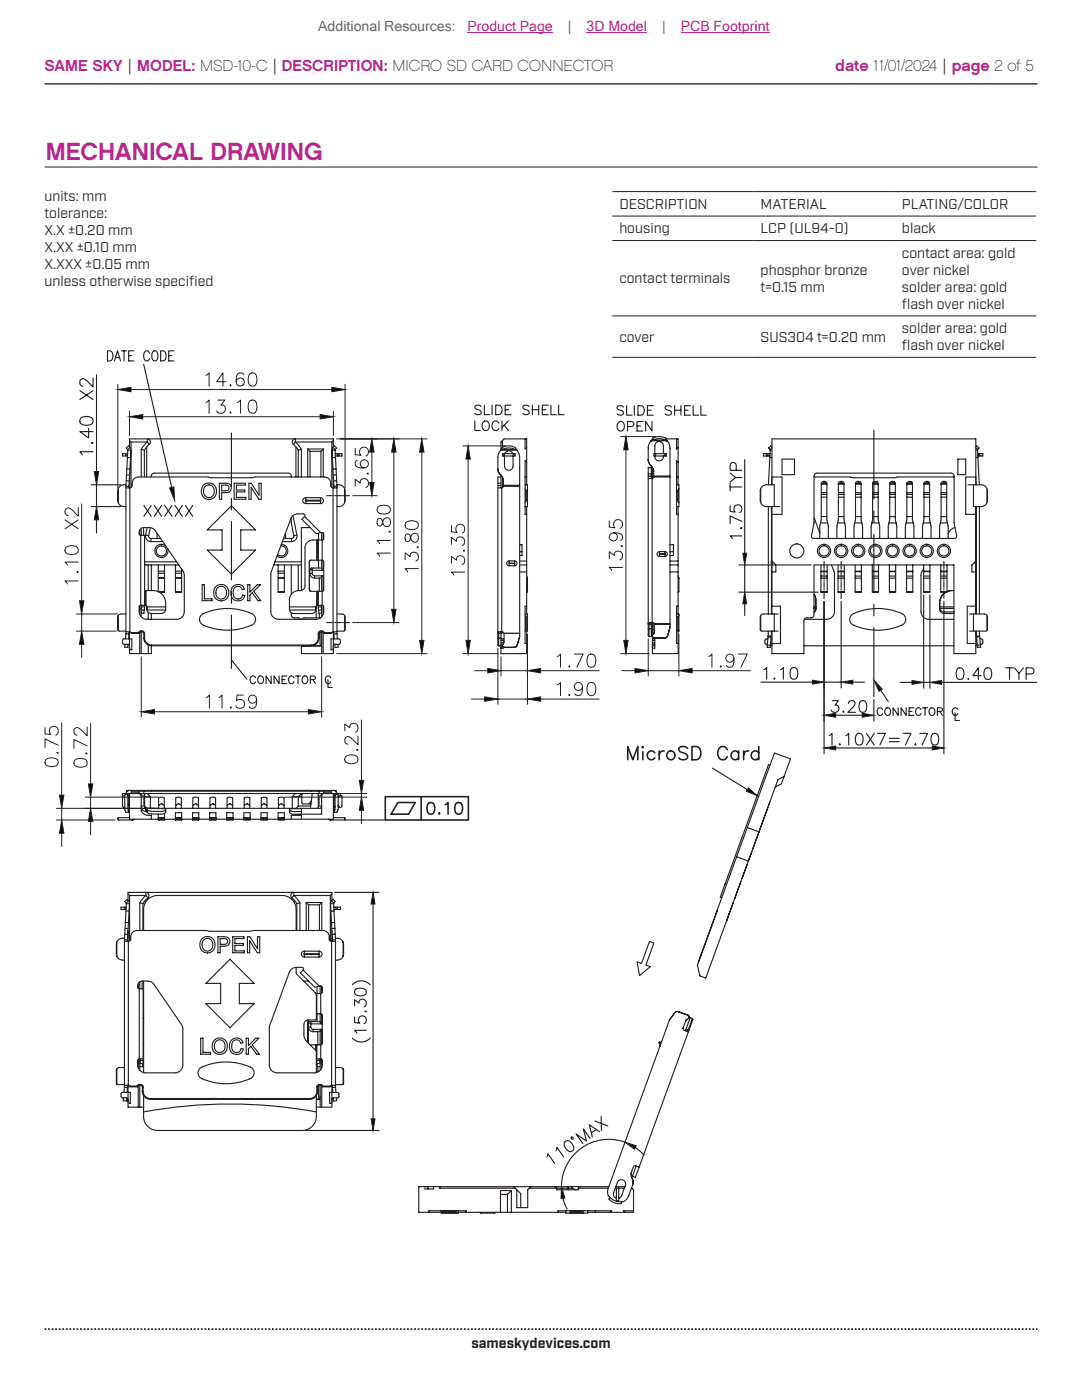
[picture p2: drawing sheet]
<svg xmlns="http://www.w3.org/2000/svg" width="216mm" height="279mm" viewBox="0 0 216 279" stroke-linecap="round" stroke-linejoin="round" font-family="sans-serif">
<defs><g id="words">
<text font-size="4.9" fill="#bd238f" x="9.1" y="31.9">MECHANICAL DRAWING</text>
<g font-size="3.2" fill="#bd238f">
<text x="8.9" y="14.3">SAME SKY | MODEL: MSD-10-C | DESCRIPTION: MICRO SD CARD CONNECTOR</text>
<text x="166.6" y="14.3">date 11/01/2024 | page 2 of 5</text>
</g>
<g font-size="2.8" fill="#63676b">
<text x="63.5" y="6.1">Additional Resources:</text>
<text x="113.3" y="6.1">|</text>
<text x="132.1" y="6.1">|</text>
</g>
<g font-size="2.8" fill="#bd238f">
<text x="93.3" y="6.1">Product Page</text>
<text x="117.1" y="6.1">3D Model</text>
<text x="135.8" y="6.1">PCB Footprint</text>
</g>
<g font-size="2.8" fill="#231f20">
<text x="8.9" y="40.2">units: mm</text>
<text x="123.6" y="41.7">DESCRIPTION</text>
<text x="151.8" y="41.7">MATERIAL</text>
<text x="180" y="41.7">PLATING/COLOR</text>
<text x="8.9" y="43.6">tolerance:</text>
<text x="8.9" y="47">X.X ±0.20 mm</text>
<text x="123.6" y="46.6">housing</text>
<text x="151.8" y="46.6">LCP (UL94-0)</text>
<text x="180" y="46.6">black</text>
<text x="8.9" y="50.4">X.XX ±0.10 mm</text>
<text x="8.9" y="53.8">X.XXX ±0.05 mm</text>
<text x="180" y="51.5">contact area: gold</text>
<text x="8.9" y="57.1">unless otherwise specif</text>
<text x="37.7" y="57.1">ied</text>
<text x="123.6" y="56.6">contact terminals</text>
<text x="151.8" y="54.9">phosphor bronze</text>
<text x="151.8" y="58.2">t=0.15 mm</text>
<text x="180" y="54.9">over nickel</text>
<text x="180" y="58.2">solder area: gold</text>
<text x="180" y="61.6">f</text>
<text x="180" y="61.6">lash over nickel</text>
<text x="123.6" y="68.2">cover</text>
<text x="151.8" y="68.2">SUS304 t=0.20 mm</text>
<text x="180" y="66.5">solder area: gold</text>
<text x="180" y="69.9">f</text>
<text x="180" y="69.9">lash over nickel</text>
<text x="94.1" y="269">sameskydevices.com</text>
</g>
</g></defs>
<path d="M8.9 16.7h198.1" fill="none" stroke="#231f20" stroke-width=".26"/>
<path d="M8.9 265.3h198.1" fill="none" stroke="#231f20" stroke-width=".35" stroke-dasharray=".4 .4 .4 .4 .4 .4" stroke-dashoffset=".7" stroke-linecap="butt"/>
<path d="M8.9 33.3h198.1M23.5 76.7v20.7M26.2 77.7h40M68.9 76.7v20.7" fill="none" stroke="#231f20" stroke-width=".2"/>
<g fill="none" stroke="#231f20" stroke-width=".23">
<path d="M23.6 97.5v2.8M24.8 96.7a1.24 1.24 0 0 0-1.2 .8M24.8 96.8h.3M25.1 90.5v.5M25.1 97.1v29.4h.6M25.1 97.1h.7M25.1 97.4h.8M25.2 95.9l.6 .1M25.2 94.8h.7M25.3 93.6h.6M25.4 90.5v.5M25.4 91.3h.6"/>
<path d="M25.5 89.7v.1M25.5 90.5h-1.1v.5h1M25.5 89.8l-.4 7.3M25.5 89.8l.6 .1M25.8 97.1v.3M25.8 96.8h.1M25.8 87.9l.3 .3M25.8 95.2v2.2M25.9 89.3l-.3-.3-.4 .4 .3 .3M25.9 89.3l.2 .6M25.9 89.3l-.4 .4M26.1 89.9l-.4 7.2"/>
<path d="M26.1 88.2v9.1M26.2 88.2h3.2M26.4 96.9a1.35 1.35 0 0 1 1.2-1.7l22.6 .1 .6-.1h13.9a1.35 1.35 0 0 1 1.3 1.7v.2l.4 .3M26.4 96.9l-.2 .4-.3 .1v28.7M28.2 89.7l.6 .1M28.2 89.7v5.5M28.8 89.8v5.4M29.3 89.2v6M29.4 88.2l-1.2 1.5M29.4 88.2v-.6a.62 .62 0 0 1 .6 .4 .62 .62 0 0 1-.2 .7M29.4 88.2l.4 .5M29.8 88.7l-1 1.1"/>
<path d="M30.2 95.2v-.2a.61 .61 0 0 1 .6-.6h26.7a.64 .64 0 0 1 .6 .8M40.6 96.9a1.59 1.59 0 0 1 2.1-.1 1.59 1.59 0 0 1 .3 2.1 1.58 1.58 0 0 1-2.2 .5 1.58 1.58 0 0 1-.4-2.2zM40.9 97.1a1.11 1.11 0 0 1 1.4-.1 1.11 1.11 0 0 1 .4 1.3 1.09 1.09 0 0 1-1.3 1 1.09 1.09 0 0 1-.8-1.5zM43.8 96.4h1.1a.96 .96 0 0 1 1.2 .9 .96 .96 0 0 1-1.1 1h-.8v1.3h-.4zM44.2 96.8h.8a.59 .59 0 0 1 .7 .6 .59 .59 0 0 1-.7 .6h-.8zM46.7 96.4h2.3v.4h-1.8v1h1.6v.4h-1.6v1.1h1.8v.3h-2.3zM49.7 96.4h.4l1.6 2.4v-2.4h.4v3.2h-.5l-1.5-2.3v2.3h-.4zM58.5 88.7l1 1.1M58.9 88.2l1.2 1.5M58.9 88.2l-.4 .5M58.9 88.2v-.6a.62 .62 0 0 0-.6 .4 .62 .62 0 0 0 .2 .7M58.9 88.2h7.3"/>
<path d="M59.1 89.2v6M59.5 89.8v5.4M59.5 89.8l.6-.1v5.5M61 99.8l3 .1-3 .1zM61 99.3a.59 .59 0 0 0-.6 .6 .59 .59 0 0 0 .6 .6M61 99.3v1.2M61 99.3h3M61.4 89.6l.5 .5M61.4 89.6h3.1M61.4 89.6v5.6M61.9 90.1h2.1M61.9 90.1v5.1"/>
<path d="M64 99.3a.59 .59 0 0 1 .5 .6 .59 .59 0 0 1-.5 .6M64 99.3v1.2M64 90.1v5.1M64.5 89.6v5.6M64.5 89.6l-.5 .5M66.2 88.2v9.1M66.2 89.9l.4 7.2M66.4 89.3l.5 .4M66.4 89.3l-.2 .6M66.4 89.3l.3-.3 .5 .4-.3 .3M66.4 97.4h.8M66.5 97.4v28.7"/>
<path d="M66.5 89.2v-1.6h-40.7v1.6M66.5 96.8h.1M66.5 95.2v2.2M66.5 87.9l-.3 .3M66.6 97.1h.6M66.6 97.1v.3M66.9 89.8l.3 7.3M66.9 89.8l-.7 .1M66.9 89.7v.1M66.9 90.5h1.3v.5h-1.3M66.9 91.3h-.6M67.1 93.6h-.7"/>
<path d="M67.1 94.8h-.6M67.2 95.9l-.6 .1M67.2 96.8h.4M67.2 97.1v29.4h-.6M67.3 90.5v.5M67.6 96.7a1.24 1.24 0 0 1 1.2 .8M67.6 90.5v.5M68.8 97.5v2.8M99.3 96.4h.7M99.3 96.9h.7M99.3 97.4h.8M99.3 93.6l.2 .7 .4 .5"/>
<path d="M99.3 93.6l.2 .6 .4 .6M99.9 94.8l.4 .5 .1 .6M99.9 94.8h.1M99.9 89.8l-.5 1.1-.1 2.7M99.9 89.8h3.2M99.9 89.8v.1M100 89.8a1.7 1.7 0 0 1 2.2-.7 .93 .93 0 0 1 .9 .7M100 89.8h-.1M100 89.8h.1M100 94.9v2.4M100 89.8v-1.6l.6-.6h4.5v9.2M100 95.2h-.7v33.5l.2 .2"/>
<path d="M100.1 97.4v28.7M100.2 89.7a2.8 2.8 0 0 1 2.6 0M100.2 89.3l-.2 .5M100.2 89.7l-.3 .1M100.2 89.7h2.6M100.3 90.5h2.5v.5h-2.5zM100.3 87.9v1.4M100.3 95.3v2M100.4 96.9h3.3M100.4 97.1h3.3M100.4 95.9v1.2M100.4 97.1l-.3 .3"/>
<path d="M100.6 90.5v.5M100.7 91v2a.85 .85 0 0 0 .8 .9 .85 .85 0 0 0 .9-.9v-2M100.7 90.5a.86 .86 0 0 1 .8-.5 .86 .86 0 0 1 .8 .5M102.5 90.5v.5M102.8 89.7l.3 .1M103.1 89.8h.1M103.1 89.8l.4 .7 .2 .8v35.8M104.8 97.5l.1 .5M104.8 95.2h.3M104.8 96.8h.4v4.3h-.4M104.8 87.6v2l.3-.3M104.9 99.9l-.1 .4"/>
<path d="M104.9 98h.3M104.9 99.9h.3M104.9 98v1.9M105.1 92.3l-.3-.4v10.8h.3M105.2 99.9v.4M105.2 98v1.9M105.2 97.5v.5M151.8 97.5v2.8M152.9 96.7a1.24 1.24 0 0 0-1.2 1.3v1.9a1.24 1.24 0 0 0 1.2 1.2h2.7M152.9 96.8h1.6v4.3M154 95.2h2v7.5h-2M156 91.6h2.5v3.1h-2.5z"/>
<path d="M162.4 95.2l15.9 .1 .7-.1h11.4M163 94.4a.61 .61 0 0 0-.6 .6v9.4l-.5 2.5a.47 .47 0 0 0 .5 .6h28a.46 .46 0 0 0 .5-.6l-.5-2.5v-9.4a.62 .62 0 0 0-.6-.6h-26.8M163.9 98.3h1.1M163.9 98.7h1.1M163.9 99.2h1.1M163.9 96.6h1.1M163.9 96.6v.1M164.3 96.5l-.4 .1M164.3 96.1h.2M164.3 96.1v.4M164.3 96.1l-.3 .1-.1 .3v7.1l-.3 1.4v2.5M164.3 96.5h.2"/>
<path d="M164.5 96.5l.5 .1M164.5 96.1l.4 .1 .1 .3v7.1l.3 1.4v2.5M164.5 96.1v.4M165 96.6v.1M167.3 98.3h1.1M167.3 98.7h1.1M167.3 99.2h1.1M167.3 96.6h1.1M167.3 96.6v.1M167.7 96.5l-.4 .1M167.8 96.1h.1M167.8 96.5h-.1"/>
<path d="M167.8 96.5h.1M167.8 96.1v.4M167.8 96.1l-.4 .1-.1 .3v7.1l-.3 1.6M167.9 96.5l.5 .1M167.9 96.1l.4 .1 .1 .3v7.2l.3 1.3v2.5M167.9 96.1v.4M168.4 96.6v.1M170.7 98.3h1.1M170.7 98.7h1.1M170.7 99.2h1.1M170.7 96.6v.1M170.7 96.6h1.1"/>
<path d="M171.2 96.1h.2M171.2 96.5l-.5 .1M171.2 96.1l-.4 .1-.1 .3v7.1l-.3 1.4v2.5M171.2 96.5h.2M171.2 96.1v.4M171.4 96.5l.4 .1M171.4 96.1l.3 .1 .1 .3v7.2l.3 1.1M171.4 96.1v.4M171.8 96.6v.1M174.1 98.3h1.1M174.1 98.7h1.1M174.1 99.2h1.1"/>
<path d="M174.1 96.6h1.1M174.1 96.6v.1M174.6 96.5l-.5 .1M174.6 96.1h.2M174.6 96.1l-.3 .1-.2 .3v7.1l-.3 1.6M174.6 96.5h.2M174.6 96.1v.4M174.8 96.5l.4 .1M174.8 96.5v-.4l.3 .1 .1 .3v7.1l.3 1.4v2.5M175.2 96.6v.1M177.5 98.3h1.2M177.5 98.7h1.2"/>
<path d="M177.5 99.2h1.2M177.6 96.6l-.1 .1M177.6 96.6h1M178 96.1h.2M178 96.5l-.4 .1M178 96.1l-.3 .1-.2 .3v7.1l-.3 1.4v2.5M178 96.5h.2M178 96.1v.4M178.2 96.5l.4 .1M178.2 96.1l.3 .1 .2 .3v7.1l.2 1.4v2.5M178.2 96.1v.4M178.6 96.6l.1 .1"/>
<path d="M181 98.3h1.1M181 98.7h1.1M181 99.2h1.1M181 96.6h1M181 96.6v.1M181.4 96.5l-.4 .1M181.4 96.1h.2M181.4 96.1l-.3 .1-.1 .3v7.1l-.3 1.4v2.5M181.4 96.5h.2M181.4 96.1v.4M181.6 96.5l.4 .1M181.6 96.1v.4"/>
<path d="M181.6 96.1l.3 .1 .2 .3v7.2l.3 1.3v2.5M182 96.6l.1 .1M184.4 98.3h1.1M184.4 98.7h1.1M184.4 99.2h1.1M184.4 96.6v.1M184.4 96.6h1.1M184.8 96.5l-.4 .1M184.8 96.1h.2M184.8 96.5h.2M184.8 96.1v.4M184.8 96.1l-.3 .1-.1 .3v7.1l-.3 1.4v2.5"/>
<path d="M185 96.5l.5 .1M185 96.1v.4M185 96.1l.4 .1 .1 .3v7.1l.3 1.4v2.5M185.5 96.6v.1M187.8 98.3h1.1M187.8 98.7h1.1M187.8 99.2h1.1M187.8 96.6v.1M187.8 96.6h1.1M188.2 96.1h.2M188.2 96.5l-.4 .1M188.3 96.1v.4"/>
<path d="M188.3 96.5h.1M188.3 96.1l-.4 .1-.1 .3-.1 7.4M188.4 96.5l.5 .1M188.4 96.1v.4M188.4 96.1l.4 .1 .1 .3v7.2l.3 1.3v2.5M188.9 96.6v.1M191.1 91.6h1.6v3.1h-1.6zM193.2 96.8h2.6M194.7 96.8v-9.2h-40.7v9.2M194.7 95.2h-2v7.5h2M195.8 96.7a1.24 1.24 0 0 1 1.2 1.3v1.9a1.24 1.24 0 0 1-1.2 1.2h-1.6v-4.3M196.9 97.5v2.8"/>
<path d="M23.6 100.3a1.34 1.34 0 0 0 1.5 .8M27.9 105.8v1M28.1 106.8h-.2a.99 .99 0 0 1 .8-1.5 2.23 2.23 0 0 1 2.3 .7l5.7 8.2 .1 .6v7.3a1.55 1.55 0 0 1-1.6 1.5h-5.9a1.55 1.55 0 0 1-1.5-1.6v-1l.3-.2M28.1 106.8h.8v14.3M28.1 106.8v14M28.2 105.4v1.4M28.7 105.3v1.5M28.9 117.9a3.7 3.7 0 0 1 3.6 .9 3.1 3.1 0 0 1 .6 2.3M28.9 112.7h6.8M28.9 112.1h6.3M28.9 112.6l.4 .1M29 117.9v2.9h-.9"/>
<path d="M29 106.8a1.09 1.09 0 0 0 1.1 1.3M29.1 106.8l.6 .1M29.1 117.9v2.9M29.4 105.3l-.3 1.5M29.6 112.7v5.2M29.7 106.9a.47 .47 0 0 0 .4 .6M30 105.3l-.3 1.6M30.1 107.5h2M30.1 108.1h2.4M30.1 107.5v.6M30.2 112.7v5.2M31.4 106.4v1.1"/>
<path d="M31.6 114h1.2M31.6 115.4h1.2M31.6 112.7v5.4h1.2M31.6 114.4h1.2M31.6 115.3h1.2M32.8 112.7v5.5h-1M33.1 109a1.32 1.32 0 0 0-2.1 .5 1.32 1.32 0 0 0 1.2 1.8 1.32 1.32 0 0 0 1.2-1.8M35 114h1.2M35 115.4h1.2M35 118.1h1.2M35 112.7v5.5h1.2v-4.6M35 114.4h1.2"/>
<path d="M35 115.3h1.2M40.3 116.7h.5v2.8h1.5v.4h-2zM43 117.1a1.59 1.59 0 0 1 2.2-.1 1.59 1.59 0 0 1 .2 2.2 1.58 1.58 0 0 1-2.2 .4 1.58 1.58 0 0 1-.4-2.2zM43.4 117.3a1.11 1.11 0 0 1 1.4-.1 1.11 1.11 0 0 1 .4 1.3 1.09 1.09 0 0 1-1.3 1 1.09 1.09 0 0 1-.8-1.4zM46.2 100.9l4.8 4.9h-3v4h3l-4.8 4.8-4.8-4.8h2.9v-4h-2.9zM48.4 118.7a.98 .98 0 0 1-1.2 .8 .98 .98 0 0 1-.7-1.2 .95 .95 0 0 1 .6-1.2 .95 .95 0 0 1 1.2 .6l.5-.1a1.43 1.43 0 0 0-1.9-.8 1.43 1.43 0 0 0-.8 1.8 1.4 1.4 0 0 0 1.2 1.3 1.4 1.4 0 0 0 1.5-1l-.4-.1M49.4 116.7h.5v1.5l1.4-1.5h.7l-1.4 1.3 1.4 1.9h-.5l-1.2-1.6-.4 .5v1.1h-.5zM54.6 112.7h5.5M54.9 112.1h5.2M55.5 114h1.2M55.5 115.4h1.2M55.5 118.1h1.2"/>
<path d="M55.5 112.7v5.5h1.2v-5.5M55.5 114.4h1.2M55.5 115.3h1.2M56 108.9a1.01 1.01 0 0 1 1.1 1.4 1.01 1.01 0 0 1-1.7 .4M56.1 108.6a1.32 1.32 0 0 1 1.3 1.8 1.32 1.32 0 0 1-2.1 .6M56.3 108.1h1.9M56.6 107.5h1.6M57 106.4v1.1M58.1 103.3v1.1l.5 2.5M58.1 112.7v5.9M58.2 107.5v.6M58.5 102.9l.7 3.9"/>
<path d="M58.6 106.9v.1M58.6 106.9a.47 .47 0 0 1-.4 .6M59.2 106.8a1.09 1.09 0 0 1-1 1.3M59.2 106.8l-.6 .1M59.5 112.7v5.2M60.8 103.1l-.6 .5 2.8 2.8 1-.1M60.8 103.1l3.2 3.2M60.8 103.1a.31 .31 0 0 0 0-.4 .31 .31 0 0 0-.2-.2 2.26 2.26 0 0 0-2.4 .7l-4.1 11.1-.1 7.8a1.54 1.54 0 0 0 1.6 1.5h7.4a1.56 1.56 0 0 0 1.6-1.6v-.9l-.3-.3M61 100.5h3M61.7 117.7l.3 .3M61.7 112.1h.1M61.7 117.7h.1"/>
<path d="M61.7 112.1v5.6M61.8 113.7v.8M61.8 113.7h.5M61.8 114.5h.5M61.8 114.5a.93 .93 0 0 0 1 .9M61.9 105.3h-1.8v12.5M62 111.8l-.3 .3M62 118h2.3M62.3 113.7v.1M62.3 113.8h2.2M62.3 114.5l.2 .4h.3M62.3 113.8v.7"/>
<path d="M62.6 113.4l-.3 .3M63.3 107.8v4M63.3 118v2.8M63.4 107.8v4M63.4 118v2.8M63.5 107.8v4M63.5 118v3.1M63.6 106.4v1.4M63.6 111.8v1.6M63.7 115.4v2.6M64 106.3h.4l.2 .3v.9l-.3 .3M64.2 106.3v1.5"/>
<path d="M64.2 111.8v1.7l.3 .3M64.2 113.4h-2.1l-.3 .3M64.2 115.3l-.5 .1M64.3 111.8l.3 .3v5.6l-.3 .3M64.3 107.8v4M64.3 118v2.8M64.3 107.8h-1.9a1.55 1.55 0 0 0-1.5 1.5v7.6a.99 .99 0 0 1-1.3 1 1.86 1.86 0 0 0-1.8 1.8v1.4M64.3 111.8h-2.3l-.3 .3M64.5 114.9h-1.7v.5h.9M64.5 114.9l-.3 .1v3M64.5 106.4v1.3M64.5 111.9v1.9"/>
<path d="M64.5 114.9v3M68.8 100.3a1.34 1.34 0 0 1-1.6 .8M101.6 112.4h1.1zM101.6 111.9a.49 .49 0 0 0-.5 .5 .49 .49 0 0 0 .5 .5M101.6 111.9h1.1M101.6 112.9h1.1M101.6 111.9v1M102.7 111.9a.49 .49 0 0 1 .5 .5 .49 .49 0 0 1-.5 .5M102.7 111.9v1M103.7 112.7h1.4M103.7 114.1h1.4M103.7 112h1.4"/>
<path d="M103.7 108.7h.5v2.2h-.5M103.7 110.1h.5M105.1 115l.1 .4M105.1 101.1v21.4M105.1 115.4h.1M105.2 115.4v2.7l-.1 .1M153.3 101.1v21.4M153.9 112h.1M153.9 101.1v21.4M153.9 112a.7 .7 0 0 1 0 .9M154 112l.8 .7v1.4h-.8M154 101.1v11"/>
<path d="M154 112.8v9.7M162.4 118.6l.3 .5 .1 .6zM162.4 103.3l1.2 3.1M162.8 119.7h.1M162.8 119.7v1.4M163.7 104.4h1.4M163.8 114h1.3M163.8 112.7v5.5h1.3v-5.5M163.8 114.1h1.3M163.8 115h1.3M163.8 115.4h1.3M163.8 118.1h1.3"/>
<path d="M163.9 103.1h1.1M165.9 112.7l.6 1.7v7.7a1.56 1.56 0 0 1-1.5 1.5h-4.5M167 105.2v2.3M167.1 104.4h1.5M167.2 112.7v5.5h1.3v-5.5M167.2 114.1h1.3M167.2 115h1.3M167.2 115.4h1.3M167.2 118.1h1.3M167.2 114h1.3M167.3 103.1h1.1M170.6 104.4h1.4"/>
<path d="M170.6 114h1.3M170.6 114.1h1.3M170.6 115h1.3M170.6 115.4h1.3M170.6 118.1h1.3M170.7 103.1h1.1M171.9 112.7v5.5h-1.3v-5.5M172.1 104.8v2.7M173.8 105.2v2.3M174 104.4h1.4M174.1 112.7v5.5h1.2v-5.5M174.1 114h1.2"/>
<path d="M174.1 114.1h1.2M174.1 115h1.2M174.1 115.4h1.2M174.1 118.1h1.2M174.1 103.1h1.1M177.4 104.4h1.4M177.5 115h1.2M177.5 115.4h1.2M177.5 118.1h1.2M177.5 112.7v5.5h1.2v-5.5M177.5 114h1.2M177.5 114.1h1.2"/>
<path d="M177.5 103.1h1.2M180.8 104.4h1.4M180.9 112.7v5.5h1.2v-5.5M180.9 114h1.2M180.9 114.1h1.2M180.9 115h1.2M180.9 115.4h1.2M180.9 118.1h1.2M181 103.1h1.1M184 113.9l-.2 .9v7.2a1.56 1.56 0 0 0 1.5 1.6h5M184.2 104.4h1.4M184.3 115h1.2"/>
<path d="M184.3 115.4h1.2M184.3 118.1h1.2M184.3 112.7v5.5h1.2v-5.5M184.3 113.6l-.2 .4M184.3 114h1.2M184.3 114.1h1.2M184.4 103.1h1.1M187.6 104.4h1.5M187.7 112.7v5.5h1.3v-5.5M187.7 114h1.3M187.7 114.1h1.3M187.7 115h1.3"/>
<path d="M187.7 115.4h1.3M187.7 103.9l-.2 1.1v2.5M187.8 103.1h1.1M188.6 118.3a2.47 2.47 0 0 0-1.1 2M188.6 118.3a2.49 2.49 0 0 0-1.1 2M189.2 118l-1.5 .1M190 117.9l-.8 .1M190.3 117.9l-1 .1M190.6 105.3l-.9 .4-.5 .7M194.7 101.1v11M194.7 112.8v9.7M194.7 112l-.8 .7v1.4h.8"/>
<path d="M194.8 112a.7 .7 0 0 0 0 .9M194.8 101.1v21.4M195.4 101.1v21.4M23.6 122.8v3.1M23.6 125.9l.2 .1M23.8 126h1.3M24.9 128.6v.6h.6l.1-.6M25.1 126.4l-.1 1.1M25.1 122.5l-1.2 .1-.3 .2M25.1 126.1h.8M25.5 128.6l.3 .3M25.5 128.6l-.9-.1-.2-.2 .1-.6 .3-.2h1.5v2.2l-.3-.1-.2-.2"/>
<path d="M25.8 126.1l-.1 1.4M25.8 126.1v4.3h4.4v-1.5M25.9 126.1l.3 .3h1.6M26.1 126.2v.1M27.6 126.2l-1.8 .1M27.6 126.2l.2 .2M27.9 120.9v1.7M27.9 126.2v4.2M28.1 126.1l-.3 .3M28.1 125.9l-.5 .3M28.1 126.1v-.2h.3v.2M28.1 126.1h.3"/>
<path d="M28.2 121.7l.6 .1M28.2 120.8v2.3M28.2 126.1v4.3M28.2 121.1h.7M28.2 121.1v.5M28.2 120.8v.3M28.2 121.1h.1M28.4 126.1l.3 .3M28.4 125.9l.2 .1 .3 .4M28.7 127.3a1.55 1.55 0 0 0 1.5 1.6M28.7 126.4h.2M28.7 126.4v.9h.2v-.9"/>
<path d="M28.8 127.3a1.4 1.4 0 0 0 1.4 1.4M28.9 121.1l-.2 1.3-.5-.1M29 120.8h.1M29.1 120.8h.1M29.1 120.8l.2 .3M29.3 121.1v.2M29.3 121.3v.1M29.3 121.3v.3M29.3 121.1h3.8M29.3 121.6v.1M29.3 121.1v.5M29.3 121.7h3.7"/>
<path d="M29.6 122.2v1.4M29.6 128.7v1.7M30.2 122.4v1.2M30.3 128.9h31.8M30.3 128.7v.2M30.3 128.7h31.8M33 121.6a.87 .87 0 0 1-.9 .8h-1.8a.89 .89 0 0 1-1-.7M33 121.1v.5M40.2 122.7a11.4 11.4 0 0 1 10.4 0 1.24 1.24 0 0 1-.5 2.1 11.8 11.8 0 0 1-9.8-.2 1.24 1.24 0 0 1-.1-1.9zM57.8 121.1h5.2M57.8 121.1v.6M57.8 121.7h5.2"/>
<path d="M57.8 121.7a.91 .91 0 0 0 .9 .7h3.4a.89 .89 0 0 0 .9-.7M58.1 122.3a.76 .76 0 0 0 .6 1h1l.4 .3M60.1 128.9h3.8M62.1 128.7v.2M63 121.1v.4M63 121.1l.1 .2M63 121.3v.1M63 121.4v.3M63.1 121v2.3M63.2 120.8l-.2 .3M63.3 120.8l-.3 .3M63.3 120.8h.1"/>
<path d="M63.4 120.8h-.1M63.4 120.8h.9M63.5 121.1l.1 1.3 .6-.1M63.5 121.1h.6M63.5 126.4h.2M63.5 127.3a1.4 1.4 0 0 1-1.4 1.4M63.5 126.4v.9h.2v-.9M63.7 127.3a1.55 1.55 0 0 1-1.6 1.6M63.7 122.4v.9M63.9 123.3v.1M63.9 126.1v2.8M64 123.3h-3.2l-.6 .3"/>
<path d="M64 126.1l-.3 .3M64 125.9l-.4 .3-.1 .2M64 126.1v-.2h.3v.2M64 126.1h.3M64.1 121.1h.1M64.1 120.8v.3M64.1 121.1l.1 .5M64.2 128.8l-.3 .1M64.2 128.2l-.3 .6h-1.4M64.2 120.8v2.3M64.2 126.1v4.3M64.2 121.7l-.6 .1"/>
<path d="M64.3 126.1l.3 .3M64.3 125.9l.4 .3M64.5 120.9v1.7M64.5 126.2v4.2M66.2 126.2v.1M66.5 126.1l-.4 .3h-1.5M66.5 126.1h.7M66.5 128.9l.2-.3 1.1-.1 .1-.2v-.6l-.3-.2h-1.5v2.2l.3-.1 .1-.2M66.5 126.1v4.3h-6.4v-1.5M66.5 126.3l-1.8-.1-.1 .2M66.6 126.1l.1 1.4M66.8 128.6l.1 .6h.6l-.1-.6"/>
<path d="M67.2 126.4l.1 1.1M67.2 122.5l1.2 .1 .4 .2M68.8 122.8v3.1M68.8 125.9l-1.6 .1M99.3 126.1h1.1l.2 .4M99.3 126.2l.2 .2v2.5M99.3 126.4h.7M99.3 127.3h.7M99.5 128.9h.7M100 126.1v1.4M100 127.5h.4v1.1h-.4M100 127.8h.4"/>
<path d="M100 128.3h.4M100.2 128.8l.1 .3 .3 .1M100.2 128.6l.1 .4 .3 .2M100.3 126.1v.2l-.3-.1-.2 .2M100.4 129.2v.2h-.4M100.6 129.2h2M100.6 129.2h.1M102.6 129.2h.1M103.2 128.8l-.2 .3-.4 .1M103.2 128.8l-.2 .2-.4 .2M103.7 127.1l-.5 1.7M103.7 127v.1"/>
<path d="M103.7 126.4h-3.1v1.7l-.2 .3M104.8 122.8l.1 .4M104.8 122.5h.4v3.5h-.4M104.9 125.6l-.1 .3M104.9 123.2h.3M104.9 125.6h.3M104.9 123.2v2.4M105.1 126v4.4h-5.1v-2.9M105.1 121h-.3v7.4h.3M105.2 125.6v.3M105.2 123.2v2.4M105.2 122.8v.4"/>
<path d="M151.8 122.8v3.1M152.3 122.5a.62 .62 0 0 0-.6 .7v2.4l.2 .3 3.4 .1M152.3 122.5h3M153.1 128.7l.6 .1M153.2 127.5h-.4l-.2 .3 .1 .6 .4 .2M153.3 127.1h.6M153.3 126.9l.6 .1M153.3 126v.4M153.3 126.4h.1M153.7 128.6l.3 .3M153.8 127.5h.2M153.9 126l-.2 3.2h-.6l.2-2.8"/>
<path d="M153.9 126.1h.1M154 121h1.7v7.4h-1.7M154.5 122.5v3.5M162.4 121.1h.4M162.4 121.4h.4v.3M162.8 121.1v.2M162.8 121.1a1.13 1.13 0 0 1-.4 1.2M162.8 121.6v-.3l-.4 .6M170 122.7a11.4 11.4 0 0 1 10.3 0 1.24 1.24 0 0 1-.4 2.1 11.8 11.8 0 0 1-9.8-.2 1.24 1.24 0 0 1-.1-1.9zM187.5 121.1a.99 .99 0 0 0 .9 1.3M187.5 120.3h.1M187.5 120.3v.8"/>
<path d="M187.5 121.1v.2M187.5 121.1h2.8M187.5 121.3v.3M187.5 121.3v.1M187.5 121.4a.9 .9 0 0 0 .9 .7M187.5 121.4h2.8M187.5 121.4v.3M188.4 122.1h1.9M188.4 122.1v.3M190.3 122.1v.3h-1.9M190.3 122.4h.1M190.3 122.1h.1"/>
<path d="M190.3 128.9h-29.9M193.5 122.5h2.9a.62 .62 0 0 1 .6 .7v2.4l-.1 .3-3.4 .1M194.2 122.5v3.5M194.7 126v4.4h-4.4v-17.7h-27.9v10a.62 .62 0 0 1-.6 .6h-.8a.62 .62 0 0 0-.6 .6v6.5h-6.4v-4.4M194.7 121h-1.7v7.4h1.7M194.7 126.1h.1M194.7 127.5h.2M194.8 126l.2 3.2h.7l-.3-3.2M195 128.6l-.3 .3M195.4 126.4h.1M195.5 126.9l-.7 .1M195.5 127.1h-.6"/>
<path d="M195.5 127.5h.5l.1 .3v.6l-.5 .2M195.6 128.7l-.6 .1M196.9 122.8v3.1"/>
<circle cx="32.2" cy="109.9" r="1.01"/>
<circle cx="159" cy="109.9" r="1.4"/>
<circle cx="164.4" cy="109.9" r="1.32"/>
<circle cx="164.4" cy="109.9" r="1.01"/>
<circle cx="167.8" cy="109.9" r="1.01"/>
<circle cx="167.8" cy="109.9" r="1.32"/>
<circle cx="171.3" cy="109.9" r="1.32"/>
<circle cx="171.3" cy="109.9" r="1.01"/>
<circle cx="174.7" cy="109.9" r="1.01"/>
<circle cx="174.7" cy="109.9" r="1.32"/>
<circle cx="178.1" cy="109.9" r="1.32"/>
<circle cx="178.1" cy="109.9" r="1.01"/>
<circle cx="181.5" cy="109.9" r="1.32"/>
<circle cx="181.5" cy="109.9" r="1.01"/>
<circle cx="184.9" cy="109.9" r="1.32"/>
<circle cx="184.9" cy="109.9" r="1.01"/>
<circle cx="188.3" cy="109.9" r="1.32"/>
<circle cx="188.3" cy="109.9" r="1.01"/>
</g>
<path d="M23.5 77.7l2.7-.4v.9z" fill="#040503"/>
<path d="M23.5 77.7l2.7-.4v.9z" fill="none" stroke="#231f20" stroke-width=".2"/>
<path d="M66.2 77.3l2.7 .4-2.7 .5z" fill="#040503"/>
<path d="M41.1 74.9l.6-.5v2.7M45.1 76.2h-1.9l1.3-1.8v2.7M46 76.8l.1 .1-.1 .2-.1-.2zM48.6 74.8a.78 .78 0 0 0-1.1-.3 2.02 2.02 0 0 0 0 2.4 .82 .82 0 0 0 1.2-.3 .82 .82 0 0 0-.6-1.2 .82 .82 0 0 0-1 .8M49.9 74.5a.85 .85 0 0 1 1.2 .4 2.19 2.19 0 0 1-.2 2 .85 .85 0 0 1-1.3-.3 2.19 2.19 0 0 1 .3-2.1zM66.2 77.3l2.7 .4-2.7 .5zM25.8 82.1v4.9M28.5 83.2h35.4M66.5 82.1v4.9" fill="none" stroke="#231f20" stroke-width=".2"/>
<path d="M25.8 83.2l2.7-.5v.9z" fill="#040503"/>
<path d="M25.8 83.2l2.7-.5v.9z" fill="none" stroke="#231f20" stroke-width=".2"/>
<path d="M63.9 82.7l2.6 .5-2.6 .4z" fill="#040503"/>
<path d="M43.5 79.8h1.4l-.8 1a.85 .85 0 0 1 .9 1 .85 .85 0 0 1-1.1 .7l-.4-.1-.3-.4M49.9 80a.85 .85 0 0 1 1.2 .3 2.18 2.18 0 0 1-.2 2.1 .85 .85 0 0 1-1.3-.4 2.19 2.19 0 0 1 .3-2zM41.1 80.3l.6-.5v2.7M46 82.2l.1 .2-.1 .1-.1-.1zM47.4 80.3l.6-.5v2.7M63.9 82.7l2.6 .5-2.6 .4z" fill="none" stroke="#231f20" stroke-width=".2"/>
<path d="M19.3 74.8v19.3M18.2 96.8h5.9M19.3 96.8v4.3M18.2 101.1h5.9M19.3 103.7v2.7" fill="none" stroke="#231f20" stroke-width=".23"/>
<path d="M19.3 101.1l.4 2.6h-.9z" fill="#040503"/>
<path d="M19.3 101.1l.4 2.6h-.9z" fill="none" stroke="#231f20" stroke-width=".2"/>
<path d="M18.8 94.1h.9l-.4 2.7z" fill="#040503"/>
<path d="M18.8 94.1h.9l-.4 2.7zM67.9 87.6h7.4M70.4 98.9h4.9M74.2 90.2v6.1" fill="none" stroke="#231f20" stroke-width=".2"/>
<g fill="none" stroke="#231f20" stroke-width=".23">
<path d="M15.9 78l2.7 1.7M18.6 75.5v1.7l-1.3-1.2a.79 .79 0 0 0-1.2-.2l-.2 .8 .3 .4 .4 .1M18.6 78l-2.7 1.7M16.1 83.5a2.04 2.04 0 0 1 2.3 0 .86 .86 0 0 1-.3 1.3 2.16 2.16 0 0 1-2-.3l-.2-.4zM17.7 85.5v1.9l-1.8-1.3h2.7M18.3 88.4l.1-.1 .2 .1-.2 .1zM18.6 90.2h-2.7l.5 .6M65.2 98.9h1M66.4 98.9h.3M66.9 98.9h1.2M68.3 98.9h.2M68.8 98.9h.9"/>
<path d="M65.2 124.2h1M66.4 124.2h.3M66.9 124.2h1.2M68.3 124.2h.2M68.8 124.2h.9"/>
</g>
<path d="M73.8 96.3h.8l-.4 2.6z" fill="#040503"/>
<path d="M73.8 96.3h.8l-.4 2.6z" fill="none" stroke="#231f20" stroke-width=".2"/>
<path d="M74.2 87.6l.4 2.6h-.8z" fill="#040503"/>
<path d="M67.9 87.6h11.7M70.9 97v-1.4l1 .8a.85 .85 0 0 1 1-.9 .85 .85 0 0 1 .6 1.1l-.1 .4-.4 .3M70.9 89.5v1.2l1.1 .2a.93 .93 0 0 1 0-1.4 .93 .93 0 0 1 1.4 .1 .93 .93 0 0 1-.4 1.4M71.3 91.9a.76 .76 0 0 0-.4 .7 .76 .76 0 0 0 .5 .7 1.9 1.9 0 0 0 2-.3 .82 .82 0 0 0-.4-1.2 .82 .82 0 0 0-1.1 .6 .82 .82 0 0 0 .7 1M73.4 94.4l.1 .1-.1 .1-.1-.1zM74.2 87.6l.4 2.6h-.8zM78.6 90.2v31.4M70.4 124.2h9.2" fill="none" stroke="#231f20" stroke-width=".2"/>
<path d="M78.6 87.6l.4 2.6h-.9z" fill="#040503"/>
<path d="M78.6 87.6l.4 2.6h-.9z" fill="none" stroke="#231f20" stroke-width=".2"/>
<path d="M78.1 121.6h.9l-.4 2.6z" fill="#040503"/>
<path d="M67.2 87.6h18M84.2 90.2v37.6M75.4 103.6a1 1 0 0 0 .2 1.4h.3a1.45 1.45 0 0 0 .6-1.3 .73 .73 0 0 1 .8-.4 .73 .73 0 0 1 .6 .7v.5a.76 .76 0 0 1-.8 .6 .76 .76 0 0 1-.7-.8l-.1-.5a.54 .54 0 0 0-.9-.2zM75.4 101.2a2.05 2.05 0 0 1 2.4 0 .85 .85 0 0 1-.4 1.3 2.19 2.19 0 0 1-2-.3l-.1-.4zM77.8 106l.1 .1-.1 .1-.2-.1zM77.9 110.4h-2.6l.5 .6M77.9 107.9h-2.6l.5 .6M67.2 130.4h18M78.1 121.6h.9l-.4 2.6z" fill="none" stroke="#231f20" stroke-width=".2"/>
<path d="M83.7 127.8h.9l-.4 2.6z" fill="#040503"/>
<path d="M83.7 127.8h.9l-.4 2.6z" fill="none" stroke="#231f20" stroke-width=".2"/>
<path d="M84.2 87.6l.4 2.6h-.9z" fill="#040503"/>
<path d="M84.2 87.6l.4 2.6h-.9zM16.3 100.6v19.3M80.8 111.7v-1.4l1 .8a.85 .85 0 0 1 1-.9 .85 .85 0 0 1 .7 1.1l-.1 .4-.4 .3M81 106.7a.98 .98 0 0 0 .2 1.4h.3a1.44 1.44 0 0 0 .6-1.3 .73 .73 0 0 1 .8-.4 .73 .73 0 0 1 .6 .7v.5a.76 .76 0 0 1-.8 .6 .76 .76 0 0 1-.7-.8l-.2-.5a.53 .53 0 0 0-.8-.2zM81 104.3a2.02 2.02 0 0 1 2.4 0 .85 .85 0 0 1-.4 1.3 2.19 2.19 0 0 1-2-.3l-.2-.4zM83.4 109.1l.1 .1-.1 .1-.2-.1zM83.5 113.5h-2.7l.5 .6M15.2 126h8M15.2 122.5h8.3M16.3 122.5v3.5M16.3 128.6v2.6" fill="none" stroke="#231f20" stroke-width=".2"/>
<path d="M16.3 126l.4 2.6h-.8z" fill="#040503"/>
<path d="M16.3 126l.4 2.6h-.8z" fill="none" stroke="#231f20" stroke-width=".2"/>
<path d="M15.9 119.9h.8l-.4 2.6z" fill="#040503"/>
<path d="M13 103.8l2.6 1.7M13.1 109.3a2.05 2.05 0 0 1 2.4 0 .86 .86 0 0 1-.4 1.2 2.19 2.19 0 0 1-2-.2l-.1-.4zM15.5 114.1l.1 .1-.1 .1-.1-.1zM15.6 115.9h-2.6l.5 .7M15.6 112.2h-2.6l.5 .6M15.6 101.2v1.8l-1.2-1.3a.8 .8 0 0 0-1.3-.1l-.1 .8 .2 .3 .4 .2M15.6 103.8l-2.6 1.7M15.9 119.9h.8l-.4 2.6zM28.2 131.1v12M64.2 131.1v12M30.8 142h30.7" fill="none" stroke="#231f20" stroke-width=".2"/>
<path d="M28.2 142l2.6-.4v.9z" fill="#040503"/>
<path d="M28.2 142l2.6-.4v.9z" fill="none" stroke="#231f20" stroke-width=".2"/>
<path d="M61.5 141.6l2.7 .4-2.7 .5z" fill="#040503"/>
<path d="M41.2 139.2l.6-.5v2.7M43.7 139.2l.6-.5v2.7M48.6 138.7h-1.3l-.1 1.2a.93 .93 0 0 1 1.4-.1 .93 .93 0 0 1-.2 1.4 .93 .93 0 0 1-1.3-.3M51.2 139.6a.82 .82 0 0 1-1.1 .7 .82 .82 0 0 1-.3-1.3 .82 .82 0 0 1 1.3 .1 2.38 2.38 0 0 1-.3 2.1 .78 .78 0 0 1-1.1-.2M17 159.1h14.6M18.1 144.4v12M18.1 159.1v2.2M46.1 141.1l.1 .1-.1 .2-.2-.2zM61.5 141.6l2.7 .4-2.7 .5zM17 161.3h14.5M18.1 164v2.6" fill="none" stroke="#231f20" stroke-width=".2"/>
<g fill="none" stroke="#231f20" stroke-width=".23">
<path d="M46.2 86.4v10.7M46.2 99.4v2.4M46.2 104.1v11.6M46.2 118.1v2.3M46.2 122.7v10.7M46.2 131.7l3.1 3.9M51 135.3a.56 .56 0 0 0-.6-.4 .56 .56 0 0 0-.5 .6v.3a.56 .56 0 0 0 .5 .6 .56 .56 0 0 0 .6-.3M51.6 135.1a.56 .56 0 0 1 .6-.2 .56 .56 0 0 1 .4 .6v.3a.58 .58 0 0 1-.6 .6 .58 .58 0 0 1-.6-.6zM54.1 134.9v1.5l-1-1.5v1.5M55.7 134.9v1.5l-1-1.5v1.5M56.3 135.6h.6M57.2 134.9h-.9v1.5h.9"/>
<path d="M58.7 135.3a.56 .56 0 0 0-.7-.4 .56 .56 0 0 0-.4 .6v.3a.56 .56 0 0 0 .4 .6 .56 .56 0 0 0 .7-.3M59 134.9h1M59.5 134.9v1.5M60.4 135.1a.56 .56 0 0 1 .7-.2 .56 .56 0 0 1 .3 .6v.3a.58 .58 0 0 1-.6 .6 .58 .58 0 0 1-.5-.6zM61.9 135.6h.9l.1-.3v-.3l-1-.1v1.5M62.4 135.6l.5 .8M65.4 135.7v1.5h.9M66 135.3a.56 .56 0 0 0-.7-.4 .56 .56 0 0 0-.4 .6v.3a.56 .56 0 0 0 .5 .6 .56 .56 0 0 0 .6-.3M24.5 158.8l-.1 2.1 .2 .2h.3M25.5 158.8h.3M25.5 158.6h-.6v2.7l.2 .8M25.5 158.6v2.7l.2 .8"/>
<path d="M25.5 158.6l.1 .2M25.6 158.8l.1 .2M25.7 159h.1M25.8 158.8v3.3M25.8 159.5v.2M25.8 158.4v5.1h5.8M25.9 157.7a.78 .78 0 0 0-.8 .7M26.2 157.8v.1M26.2 158.2v.2M26.2 157.9h2.5M26.2 158.2h1.6M26.2 157.9v.3"/>
<path d="M27.6 157.8l.2 .4M27.8 158.2v.2M27.8 158.4h.9M28.1 158.4l.1 .4M28.2 158.7v3.1a1.78 1.78 0 0 0 2 .9v.8M28.2 158.7l-.3-.3h-3.5v.4h.5M28.2 158.7h.1M28.2 158.8h.7M28.7 157.9h35M28.7 158.4h35M28.7 157.9v.5M28.8 158.8v2.1"/>
<path d="M28.9 158.5l-.1 2.7 .2 .1M28.9 159h1.1M28.9 157.8l-.2 .1M28.9 157.8h-3.6v.3M28.9 157.8h34.6M29.4 158.4l.6 .6M30 159v2.3M58.3 159v2.3M58.3 159h1.9M58.9 158.4l-.6 .6M59.6 158.9v.1M60.1 158.4l-.6 .6v1.9"/>
<path d="M60.2 158.4l.1 1.9 .1 .1h1.7M62.1 159.8l-.5 .6M62.3 158.4l-.4 2.9M63.5 157.8h3.6v.3M63.5 158.5v2.7l-.1 .1M63.5 157.8l.2 .1M63.5 158.8h.7M63.6 158.8v2.1M63.7 158.4h4.2v.4h-.4M63.7 157.9v.5M63.7 157.9h2.4M64.1 158.5v.3"/>
<path d="M64.3 158.4l-.2 .1M64.5 158.4l-.3 .3v3.8h-5.5a.87 .87 0 0 1-.9-.4v-.5M64.6 158.2h1.5M64.6 158.2v.2M64.7 157.8l-.1 .4M66.1 158.2l.1 .2M66.1 157.9v.3M66.2 157.8l-.1 .1M66.5 157.7a.78 .78 0 0 1 .7 .7M66.5 158.8h.3M66.5 158.4v5.1h-9.8M66.6 159.5l-.1 .2"/>
<path d="M66.6 158.8v3.3M66.6 159h.1M66.8 158.8l-.2 .2M66.8 158.6l.1 2.7-.2 .8M66.8 158.6v.2M66.8 158.6h.7v2.7l-.2 .8M67.6 158.9l-.1 .2M67.6 158.8v.1M67.9 158.7l.3 .3v1.9l-.2 .3-.4-.3M25.1 162.1h.1M25.1 162.1h.7M25.7 162.1h.1"/>
<path d="M25.8 163.2h-2.2l-.1 .4h2.8l.5-.1M25.8 161.4v.2M26.9 163.5l-.5 .1M28.2 160.9a.85 .85 0 0 0 .8 1M28.9 160.9h-.7M28.9 160.9l.4 .4M29 161.9h.1M29.1 161.9h.2M29.1 161.3h-.1M29.1 161.3l4 .1-.1 .2M29.1 161.3v.6M29.1 161.4v.5"/>
<path d="M29.3 162l.7 .4 2.1 .1 .6-.1 .3-.3M29.3 161.5v.5M29.3 161.5l.7 .4h2.1h.5l.4-.3M31.6 163.2h1.2M31.6 163.3h1.2M31.6 163.6h1.2M31.6 161.3v-2.1a1.08 1.08 0 0 1 1.2 0v2.1M32.8 160.7l-.6-.3-.6 .3M32.8 163.5h2.2M32.8 162.3v1.3h-1.2v-1.1M33 161.6v.5M33 162.1h.1"/>
<path d="M35 162.2h1.2v1.4h-1.2zM35 163.2h1.2M35 163.3h1.2M35 163.6h1.2M35.1 161.3v-2.1a1.08 1.08 0 0 1 1.1 0v2.1M36.2 160.7l-.6-.3-.5 .3M36.2 163.5h2.2M38.4 162.2h1.3v1.4h-1.3zM38.4 163.2h1.3M38.4 163.3h1.3M38.4 163.6h1.3M38.5 161.3v-2.1a1.08 1.08 0 0 1 1.1 0v2.1"/>
<path d="M39 160.4l.6 .3M39 160.4l-.5 .3M39.7 163.5h2.1M41.8 162.2h1.3v1.4h-1.3zM41.8 163.2h1.3M41.8 163.3h1.3M41.8 163.6h1.3M41.9 161.3v-2.1a1.08 1.08 0 0 1 1.1 0v2.1M43 160.7l-.5-.3-.6 .3M43.1 163.5h2.1M45.2 162.2h1.3v1.4h-1.3zM45.2 163.2h1.3"/>
<path d="M45.2 163.3h1.3M45.2 163.6h1.3M45.3 161.3v-2.1a1.08 1.08 0 0 1 1.1 0v2.1M45.9 160.4l.5 .3M45.9 160.4l-.6 .3M46.5 163.5h2.2M48.7 163.2h1.2M48.7 163.3h1.2M48.7 163.6h1.2M48.7 161.3v-2.1a1.08 1.08 0 0 1 1.1 0v2.1M49.8 160.7l-.5-.3-.6 .3M49.9 162.2h-1.2v1.4h1.2"/>
<path d="M49.9 163.5h2.2M49.9 162.2v1.4M52.1 163.2h1.2M52.1 163.3h1.2M52.1 163.6h1.2M52.1 162.2h1.2v1.4h-1.2zM52.1 161.3v-2.1a1.08 1.08 0 0 1 1.2 0v2.1M53.3 160.7l-.6-.3-.6 .3M53.3 163.5h2.2M55.5 163.2h1.2M55.5 163.3h1.2M55.5 163.6h1.2"/>
<path d="M55.5 162.2h1.2v1.4h-1.2zM55.6 161.3v-2.1a1.08 1.08 0 0 1 1.1 0v2.1M56.7 160.7l-.6-.3-.5 .3M57.8 161.6a.92 .92 0 0 0 .9 .4l1.4-.1M57.8 161.6v.5M59.5 160.9h2.5M59.5 160.9l-.4 .4M60 162.5l-.5 .2M60.1 161.4h-2.3v.2M60.1 162.7h-2v.8M60.1 161.3v2.2M63.5 160.9h.7"/>
<path d="M64.1 160.9v.3M64.2 161l-.3 .3h-34.6v.2M65.5 163.5l.5 .1M66.5 161.4l.1 .2M66.5 163.2h2.3l.1 .4h-2.8l-.5-.1M66.5 162.1h.8M67.3 162.1h.1M67.5 160.7l.1 .2"/>
</g>
<path d="M18.1 161.3l.4 2.7h-.9z" fill="#040503"/>
<path d="M18.1 161.3l.4 2.7h-.9z" fill="none" stroke="#231f20" stroke-width=".2"/>
<path d="M17.6 156.4h.9l-.4 2.7z" fill="#040503"/>
<path d="M12.3 144.3v14.4M14.9 151.7a2.04 2.04 0 0 1 2.4 0 .86 .86 0 0 1-.4 1.3 2.19 2.19 0 0 1-2-.3l-.1-.3zM17.3 150.2l.1 .2-.1 .1-.2-.1zM17.4 148.8l-2.6-1.2v1.7M17.4 145.1v1.7l-1.3-1.2a.79 .79 0 0 0-1.2-.1l-.1 .7 .2 .4 .4 .1M17.6 156.4h.9l-.4 2.7zM11.3 161.3h19.7M11.3 163.6h11.7M12.3 161.3v2.3M12.3 166.3v2.6" fill="none" stroke="#231f20" stroke-width=".2"/>
<path d="M12.3 163.6l.5 2.7h-.9z" fill="#040503"/>
<path d="M12.3 163.6l.5 2.7h-.9z" fill="none" stroke="#231f20" stroke-width=".2"/>
<path d="M11.9 158.7h.9l-.5 2.6z" fill="#040503"/>
<path d="M9 145.2v1.3l1.1 .1a.93 .93 0 0 1 0-1.4 .93 .93 0 0 1 1.4 .2 .93 .93 0 0 1-.4 1.3M9.1 151.6a2.04 2.04 0 0 1 2.4 0 .86 .86 0 0 1-.4 1.3 2.17 2.17 0 0 1-2-.3l-.1-.4zM11.4 150.2l.1-.1 .1 .1-.1 .2zM11.6 148.7l-2.6-1.2v1.7M11.9 158.7h.9l-.5 2.6zM56.8 159.1h16.4M67.2 158.4h6M72.1 143.7v12M72.1 158.4v.7M72.1 161.7v2.7" fill="none" stroke="#231f20" stroke-width=".2"/>
<path d="M72.1 159.1l.5 2.6h-.9z" fill="#040503"/>
<path d="M72.1 159.1l.5 2.6h-.9z" fill="none" stroke="#231f20" stroke-width=".2"/>
<path d="M71.7 155.7h.9l-.5 2.7z" fill="#040503"/>
<path d="M92.3 89h8.6M93.4 91.6v36.2M92.3 130.4h7M68.8 145.9v-1.4l1 .7a.85 .85 0 0 1 1-.9 .85 .85 0 0 1 .6 1.2l-.1 .4-.4 .2M68.9 151a2.02 2.02 0 0 1 2.4 0 .85 .85 0 0 1-.4 1.3 2.19 2.19 0 0 1-2-.3l-.1-.3zM71.2 149.6l.1-.1 .1 .1-.1 .2zM71.4 146.9v1.7l-1.2-1.2a.8 .8 0 0 0-1.3-.1l-.1 .7 .2 .4 .4 .1M71.7 155.7h.9l-.5 2.7z" fill="none" stroke="#231f20" stroke-width=".2"/>
<path d="M76.9 159h16.6v4.6h-16.6zM84 159v4.6M79.4 160.2h3.5l-1.4 2.3h-3.5zM85.5 160.3a.76 .76 0 0 1 1.1 .3 1.96 1.96 0 0 1-.2 1.8 .76 .76 0 0 1-1.1-.4 1.92 1.92 0 0 1 .2-1.7zM87.5 162.4l.1-.1 .1 .1-.1 .1zM88.9 160.6l.5-.4v2.3M91.1 160.3a.76 .76 0 0 1 1.1 .3 1.92 1.92 0 0 1-.2 1.8 .76 .76 0 0 1-1.1-.4 1.92 1.92 0 0 1 .2-1.7z" fill="none" stroke="#231f20" stroke-width=".32"/>
<path d="M68.8 163.6h8.1" fill="none" stroke="#231f20" stroke-width=".23"/>
<path d="M93.4 89l.4 2.6h-.8z" fill="#040503"/>
<path d="M93.4 89l.4 2.6h-.8z" fill="none" stroke="#231f20" stroke-width=".2"/>
<path d="M93 127.8h.8l-.4 2.6z" fill="#040503"/>
<path d="M90.1 112.4v-1.4l1 .8a.85 .85 0 0 1 1-.9 .85 .85 0 0 1 .6 1.1l-.1 .4-.4 .3M90.1 108.6v-1.3l1 .7a.85 .85 0 0 1 1-.9 .85 .85 0 0 1 .6 1.2l-.1 .3-.4 .3M90.1 104.9v1.2l1.1 .2a.93 .93 0 0 1 0-1.5 .93 .93 0 0 1 1.4 .2 .93 .93 0 0 1-.4 1.4M92.5 109.9l.1-.1 .1 .1-.1 .1zM92.7 114.2h-2.6l.5 .6M93 127.8h.8l-.4 2.6zM94.7 133.8h2.6M100 131.1v3.8M100 133.8h5.2M105.2 126.6v8.3M107.9 133.8h11.7" fill="none" stroke="#231f20" stroke-width=".2"/>
<path d="M97.3 133.4l2.7 .4-2.7 .5z" fill="#040503"/>
<path d="M97.3 133.4l2.7 .4-2.7 .5z" fill="none" stroke="#231f20" stroke-width=".2"/>
<path d="M105.2 133.8l2.7-.4v.9z" fill="#040503"/>
<path d="M94.1 139.5h2.6M99.3 129.4v11.2M99.3 139.5h5.9M105.2 126.6v14M105.2 133.8l2.7-.4v.9zM107.9 139.5h11.7M111.2 131l.6-.5v2.7M113.6 132.9l.1 .1-.1 .2-.1-.2zM114.6 130.5h1.8l-1.3 2.7M117.5 130.7a.86 .86 0 0 1 1.3 .3 2.19 2.19 0 0 1-.3 2 .86 .86 0 0 1-1.3-.3 2.18 2.18 0 0 1 .3-2z" fill="none" stroke="#231f20" stroke-width=".2"/>
<path d="M96.7 139.1l2.6 .4-2.6 .5z" fill="#040503"/>
<path d="M96.7 139.1l2.6 .4-2.6 .5z" fill="none" stroke="#231f20" stroke-width=".2"/>
<path d="M105.2 139.5l2.7-.4v.9z" fill="#040503"/>
<path d="M123.8 87.1h7.1M124.9 89.8v38M105.2 139.5l2.7-.4v.9zM111.2 136.7l.6-.5v2.6M113.6 138.6l.1 .1-.1 .1-.1-.1zM116.2 137.1a.82 .82 0 0 1-1.1 .7 .82 .82 0 0 1-.3-1.3 .82 .82 0 0 1 1.3 .1 2.38 2.38 0 0 1-.2 2.1 .78 .78 0 0 1-1.2-.2M117.5 136.3a.86 .86 0 0 1 1.3 .4 2.18 2.18 0 0 1-.3 2 .86 .86 0 0 1-1.3-.4 2.19 2.19 0 0 1 .3-2zM123.8 130.4h5.7" fill="none" stroke="#231f20" stroke-width=".2"/>
<g fill="none" stroke="#231f20" stroke-width=".23">
<path d="M129.3 91.7v.1M129.3 91.8l.2 .6 .4 .5M129.3 94.6h.7M129.3 95h.7M129.3 95.5h.8M129.9 92.9l.4 .5 .1 .7M129.9 92.9l.4 .6 .1 .6M129.9 92.9h.1M129.9 88l-.5 1-.1 2.7M129.9 88h.1M130 95.5v-2.2h-.7v33.6l.2 .1M130.1 95.5v28.7"/>
<path d="M130.2 93.3v2.2M130.2 87.9a2.79 2.79 0 0 1 2.6 0M130.2 87.9l-.3 .1M130.2 87.9h2.6M130.2 87.4v.5M130.4 95.2l-.3 .3M130.4 95h3.3M130.4 95.2h3.3M130.4 94.1v1.1M130.5 90.5h2.5v.5h-2.5zM130.7 90.5v-1.5a.85 .85 0 0 1 .8-.9 .85 .85 0 0 1 .9 .9v1.5M130.7 91a.86 .86 0 0 0 .8 1 .86 .86 0 0 0 .9-1"/>
<path d="M130.8 90.5v.5M132.7 90.5v.5M132.8 87.9l.3 .1M132.9 87.6a2.21 2.21 0 0 0-2.8 .1l-.2 .3M132.9 87.6l.2 .4-.3-.6v.5M132.9 87.6h2.4v9.2M133.1 88h-3.2M133.1 88h.1M133.1 88l.4 .6 .2 .8v35.8M135 97.5l.1 .5M135 95.2h.3M135 96.8h.5v4.3h-.5"/>
<path d="M135 87.6v2l.3-.3M135.1 99.9l-.1 .4M135.1 98h.3M135.1 99.9h.3M135.1 98v1.9M135.3 92.3l-.3-.4v10.8h.3M135.4 99.9l.1 .4M135.4 98v1.9M135.5 97.5l-.1 .5M131.6 110.6v-.1h1.1v.1M131.6 110.1a.49 .49 0 0 0-.5 .5 .49 .49 0 0 0 .5 .5M131.6 110.1h1.1"/>
<path d="M131.6 110.6h1.1M131.6 111.1h1.1M131.6 110.1v1M132.7 110.1a.49 .49 0 0 1 .5 .5 .49 .49 0 0 1-.5 .5M132.7 110.1v1M133.7 108.7h.7v2.2h-.7M133.7 110.1h.7M133.7 112h1.6M133.7 112.7h1.6M133.7 114.1h1.6M135.3 115l.2 .4M135.3 101.1v21.4"/>
<path d="M135.3 115.4h.2M135.5 115.4v2.7l-.2 .1M129.3 124.4l.2 .1v2.5M129.3 124.5h.7M129.3 125.5h.7M129.3 124.2h.9M130 124.2l-.2 .3M130 124.5v2.5h-.5M130.2 124.2l.3 .2 .1 .2M130.2 126.9l.1 .3 .3 .1M130.2 127.5h.4v1.9h-.4M130.2 124.2v2.7"/>
<path d="M130.2 127.8h.4M130.2 128.3h.4M130.2 128.6h.4M130.2 128.9h.4M130.5 124.4v1.9h-.3M130.6 127.3v.1M130.6 127.3h2M130.6 127.4h2M132.6 127.3v.1M133.2 126.9l-.2 .3-.4 .1M133.2 126.9l-.2 .3-.4 .2M133.2 126.9l.5-1.7-.5 1.7"/>
<path d="M133.2 126.9h.1M133.7 125.1v.2M133.7 124.5h-3.1v1.8l-.4 .6M135 122.8l.1 .4M135 122.5h.5v3.5h-.5M135.1 125.6l-.1 .3M135.1 123.2v2.4M135.1 123.2h.3M135.1 125.6h.3M135.3 126v4.4h-5.1v-3.4l.1 .2 .3 .2M135.3 121h-.3v7.4h.3M135.4 125.6l.1 .3"/>
<path d="M135.4 123.2v2.4M135.5 122.8l-.1 .4"/>
</g>
<path d="M124.5 127.8h.8l-.4 2.6z" fill="#040503"/>
<path d="M124.5 127.8h.8l-.4 2.6z" fill="none" stroke="#231f20" stroke-width=".2"/>
<path d="M124.9 87.1l.4 2.7h-.8z" fill="#040503"/>
<path d="M124.9 87.1l.4 2.7h-.8zM121.6 111.5v-1.4l1 .8a.85 .85 0 0 1 1-.9 .85 .85 0 0 1 .6 1.1l-.1 .4-.4 .2M121.6 103.9v1.3l1.1 .1a.93 .93 0 0 1 0-1.4 .93 .93 0 0 1 1.4 .2 .93 .93 0 0 1-.4 1.4M122.5 106.3a.82 .82 0 0 1 .7 1.2 .82 .82 0 0 1-1.3 .3 .82 .82 0 0 1 .1-1.3 2.39 2.39 0 0 1 2.1 .2 .78 .78 0 0 1-.3 1.1M124.1 108.8l.1 .2-.1 .1-.1-.1zM124.2 113.2h-2.6l.5 .7M124.1 133.8h2.6M129.3 127.5v7.4M129.3 133.8h6.2M135.5 126.6v8.3M138.1 133.8h11.7" fill="none" stroke="#231f20" stroke-width=".2"/>
<path d="M126.7 133.4l2.6 .4-2.6 .5z" fill="#040503"/>
<path d="M126.7 133.4l2.6 .4-2.6 .5z" fill="none" stroke="#231f20" stroke-width=".2"/>
<path d="M135.5 133.8l2.6-.4v.9z" fill="#040503"/>
<path d="M135.5 133.8l2.6-.4v.9zM141.4 131l.7-.5v2.7M143.7 133l.1-.1 .1 .1-.1 .2zM146.5 131.4a.82 .82 0 0 1-1.2 .7 .82 .82 0 0 1-.3-1.3 .82 .82 0 0 1 1.3 .1 2.38 2.38 0 0 1-.2 2.1 .78 .78 0 0 1-1.2-.2M147.3 130.5h1.8l-1.3 2.7" fill="none" stroke="#231f20" stroke-width=".2"/>
<path d="M148.6 91.7v18.7M147.4 118.2h15.8M147.4 112.7h14.4M148.6 112.7v5.5M148.6 120.5v2.3" fill="none" stroke="#231f20" stroke-width=".23"/>
<path d="M148.6 118.2l.4 2.3h-.8z" fill="#040503"/>
<path d="M148.6 118.2l.4 2.3h-.8z" fill="none" stroke="#231f20" stroke-width=".2"/>
<path d="M148.2 110.4h.8l-.4 2.3z" fill="#040503"/>
<path d="M148.2 110.4h.8l-.4 2.3z" fill="none" stroke="#231f20" stroke-width=".2"/>
<g fill="none" stroke="#231f20" stroke-width=".23">
<path d="M145.7 97.2h2.3M145.7 96.4v1.6M145.7 94.4l1.1 .9M146.9 93.9v-1a.61 .61 0 0 0-.6-.6 .61 .61 0 0 0-.6 .6v1h2.3M148 95.3h-1.2l-1.1 .9M174.4 85.8v13.8M145.7 101v1.1l1 .1a.82 .82 0 0 1 0-1.3 .82 .82 0 0 1 1.2 .2 .82 .82 0 0 1-.3 1.2M147.8 105.4l.1-.1 .1 .1-.1 .1zM148 107h-2.3l.4 .5M148 104.1l-2.3-1.1v1.5M164.4 112v1.5M164.4 113.8v.2"/>
<path d="M164.4 114.2v1.2M164.4 115.6v.3M164.4 116.1v1.2M164.4 117.5v.2M164.4 118v1.4M167.8 112v1.5M167.8 113.8v.2M167.8 114.2v1.2M167.8 115.6v.3M167.8 116.1v1.2M167.8 117.5v.2M167.8 118v1.4"/>
<path d="M174.4 102v2.3M174.4 106.6v11.7M188.3 112v1.5M188.3 113.8v.2M188.3 114.2v1.2M188.3 115.6v.3M188.3 116.1v1.2M188.3 117.5v.2M188.3 118v1.4M151.8 136.1h10.3M164.4 120v17.3M164.4 136.1h3.4"/>
<path d="M167.8 120v17.3M170.2 136.1h2.3M174.4 120.6v2.3M174.4 125.3v13.7"/>
</g>
<path d="M167.8 136.1l2.4-.4v.8z" fill="#040503"/>
<path d="M167.8 136.1l2.4-.4v.8z" fill="none" stroke="#231f20" stroke-width=".2"/>
<path d="M162.1 135.7l2.3 .4-2.3 .4z" fill="#040503"/>
<path d="M162.1 135.7l2.3 .4-2.3 .4z" fill="none" stroke="#231f20" stroke-width=".2"/>
<path d="M152.4 133.7l.6-.5v2.4M154.5 135.3l.1 .1-.1 .2-.1-.2zM155.8 133.7l.5-.5v2.4M158 133.3a.76 .76 0 0 1 1.1 .4 1.92 1.92 0 0 1-.2 1.7 .76 .76 0 0 1-1.2-.3 1.95 1.95 0 0 1 .3-1.8zM164.4 120v23.9M174.4 139.6v4.3M166.8 142.7h5.2" fill="none" stroke="#231f20" stroke-width=".23"/>
<path d="M164.4 142.7l2.4-.3v.7z" fill="#040503"/>
<path d="M164.4 142.7l2.4-.3v.7z" fill="none" stroke="#231f20" stroke-width=".2"/>
<path d="M172 142.4l2.4 .3-2.4 .4z" fill="#040503"/>
<path d="M172 142.4l2.4 .3-2.4 .4z" fill="none" stroke="#231f20" stroke-width=".2"/>
<path d="M164.4 120v30.4M166.1 139.8h1.2l-.7 .9a.75 .75 0 0 1 .8 .9 .75 .75 0 0 1-1 .6l-.3-.1-.2-.4M171.7 139.9a.76 .76 0 0 1 1.1 .4 1.9 1.9 0 0 1-.2 1.8 .76 .76 0 0 1-1.1-.4 1.94 1.94 0 0 1 .2-1.8zM188.3 120v30.4M166.8 149.3h19.2M168.2 142.1l.1-.2 .1 .2-.1 .1zM169.3 140.4l.2-.5 .7-.1a.57 .57 0 0 1 .3 .9l-1.3 1.5h1.5" fill="none" stroke="#231f20" stroke-width=".23"/>
<path d="M164.4 149.3l2.4-.4v.8z" fill="#040503"/>
<path d="M164.4 149.3l2.4-.4v.8z" fill="none" stroke="#231f20" stroke-width=".2"/>
<path d="M186 148.9l2.3 .4-2.3 .4z" fill="#040503"/>
<path d="M186 148.9l2.3 .4-2.3 .4z" fill="none" stroke="#231f20" stroke-width=".2"/>
<g fill="none" stroke="#231f20" stroke-width=".23">
<path d="M184.3 118.8v18.6M185.5 118.8v18.6M179.6 136.2h2.4M184.3 136.2h1.2M187.9 136.2h19M165.5 146.8l.5-.4v2.3M167.5 148.6l.1-.1 .1 .1-.1 .1zM168.8 146.8l.5-.4v2.3M171 146.5a.76 .76 0 0 1 1.1 .3 1.93 1.93 0 0 1-.2 1.8 .75 .75 0 0 1-1.1-.4 1.92 1.92 0 0 1 .2-1.7zM172.9 146.4l1.5 2.3M174.4 146.4l-1.5 2.3M175.1 146.4h1.6l-1.1 2.3"/>
<path d="M177.4 147.4h2M177.4 148h2M180.2 146.4h1.6l-1.1 2.3M182.5 148.6l.2-.1 .1 .1-.1 .1zM183.5 146.4h1.6l-1.1 2.3M186.1 146.5a.76 .76 0 0 1 1.1 .3 1.95 1.95 0 0 1-.2 1.8 .76 .76 0 0 1-1.1-.4 1.92 1.92 0 0 1 .2-1.7z"/>
</g>
<path d="M182 135.8l2.3 .4-2.3 .4z" fill="#040503"/>
<path d="M182 135.8l2.3 .4-2.3 .4z" fill="none" stroke="#231f20" stroke-width=".2"/>
<path d="M185.5 136.2l2.4-.4v.8z" fill="#040503"/>
<path d="M185.5 136.2l2.4-.4v.8z" fill="none" stroke="#231f20" stroke-width=".2"/>
<path d="M191.1 133.4a.75 .75 0 0 1 1.1 .3 1.94 1.94 0 0 1-.2 1.8 .76 .76 0 0 1-1.1-.3 1.9 1.9 0 0 1 .2-1.8zM193.1 135.5l.1-.1 .1 .1-.1 .1zM195.8 134.8h-1.7l1.1-1.5v2.3M196.7 133.4a.75 .75 0 0 1 1.1 .3 1.94 1.94 0 0 1-.2 1.8 .76 .76 0 0 1-1.2-.3 1.9 1.9 0 0 1 .3-1.8zM200.7 133.3h1.5M201.4 133.3v2.3M202.4 133.3l.9 1.1v1.2M204.2 133.3l-.9 1.1M204.8 134.5h1a.61 .61 0 0 0 .5-.6 .61 .61 0 0 0-.5-.6h-1v2.3" fill="none" stroke="#231f20" stroke-width=".23"/>
<path d="M174.4 135.8l1.7 1.7-.7 .5z" fill="#040503"/>
<path d="M174.4 135.8l1.7 1.7-.7 .5z" fill="none" stroke="#231f20" stroke-width=".2"/>
<g fill="none" stroke="#231f20" stroke-width=".23">
<path d="M94.7 84v1.9h1.1M96 81.1a.72 .72 0 0 0-1.3 .2l.2 .3 .8 .2a.46 .46 0 0 1 .3 .4 .46 .46 0 0 1-.2 .5 .86 .86 0 0 1-1.1-.2M96.4 84.3a.7 .7 0 0 1 .8-.3 .7 .7 0 0 1 .4 .7 .83 .83 0 0 1-.1 .9 .83 .83 0 0 1-.9 .2 1.18 1.18 0 0 1-.2-1.5zM96.6 80.9v1.9h1.1M98.2 80.9v1.9M98.9 80.9h.6a1.01 1.01 0 0 1 .7 .9 1.01 1.01 0 0 1-.7 1h-.6zM99.5 84.5a.7 .7 0 0 0-.8-.5 .7 .7 0 0 0-.5 .7 .83 .83 0 0 0 .2 .9 .83 .83 0 0 0 .9 .2l.2-.3M100.2 84v1.9M100.6 84.8l.8 1.1M100.8 81.8h.7M101.4 84l-1.2 1.3M102 80.9h-1.2v1.9h1.2"/>
<path d="M105.6 81.1a.72 .72 0 0 0-1.3 .2l.2 .3 .7 .2a.46 .46 0 0 1 .4 .4 .46 .46 0 0 1-.2 .5 .86 .86 0 0 1-1.1-.2M106.2 81.8h1.3M106.2 80.9v1.9M107.5 80.9v1.9M108.2 81.8h.7M109.4 80.9h-1.2v1.9h1.2M109.9 80.9v1.9h1.1M111.5 80.9v1.9h1.1M123.3 84.4a.7 .7 0 0 1 .8-.3 .7 .7 0 0 1 .5 .7 .83 .83 0 0 1-.2 .9 .83 .83 0 0 1-.9 .2 1.18 1.18 0 0 1-.2-1.5zM124.4 81.2a.71 .71 0 0 0-.7-.3 .71 .71 0 0 0-.6 .5l.2 .3 .7 .3a.46 .46 0 0 1 .4 .3 .46 .46 0 0 1-.2 .5 .88 .88 0 0 1-1.1-.2M125 81v1.9h1.1M125.2 85.1h.8a.5 .5 0 0 0 .5-.5 .5 .5 0 0 0-.5-.5h-.8v1.9"/>
<path d="M126.6 81v1.9M127.1 85h.7M127.3 81h.6a1.01 1.01 0 0 1 .7 .9 1.01 1.01 0 0 1-.7 1h-.6zM128.3 84.1h-1.2v1.9h1.2M129.2 81.9h.7M130.1 84.1v1.9l-1.3-1.9v1.9M130.4 81h-1.2v1.9h1.2M134 81.2a.71 .71 0 0 0-.7-.3 .71 .71 0 0 0-.6 .5l.2 .3 .7 .3a.46 .46 0 0 1 .4 .3 .46 .46 0 0 1-.2 .5 .87 .87 0 0 1-1.1-.2M134.6 81.9h1.3M134.6 81v1.9M135.9 81v1.9M136.6 81.9h.7"/>
<path d="M137.8 81h-1.2v1.9h1.2M138.3 81v1.9h1.1M139.8 81v1.9h1.1M175.7 137.8l1.5 2.2M176.1 141.6a.56 .56 0 0 0-.6-.3 .56 .56 0 0 0-.5 .5v.4a.56 .56 0 0 0 .5 .6 .56 .56 0 0 0 .6-.4M176.7 141.5a.56 .56 0 0 1 .6-.2 .56 .56 0 0 1 .4 .5v.4a.58 .58 0 0 1-.6 .6 .58 .58 0 0 1-.6-.6zM179.2 141.3v1.5l-1-1.5v1.5M180.8 141.3v1.5l-1-1.5v1.5M181.4 142h.6M182.3 141.3h-.9v1.5h.9M183.8 141.6a.56 .56 0 0 0-.6-.3 .56 .56 0 0 0-.5 .5v.4a.56 .56 0 0 0 .5 .6 .56 .56 0 0 0 .6-.4M184.1 141.3h1"/>
<path d="M184.6 141.3v1.5M185.5 141.5a.56 .56 0 0 1 .7-.2 .56 .56 0 0 1 .3 .5v.4a.58 .58 0 0 1-.5 .6 .58 .58 0 0 1-.6-.6zM187 142l.9-.1 .2-.2-.1-.3-1-.1v1.5M187.6 142l.5 .8M190.6 142.3v1.5h.8M191.1 141.6a.56 .56 0 0 0-.6-.3 .56 .56 0 0 0-.5 .5v.4a.56 .56 0 0 0 .5 .6 .56 .56 0 0 0 .6-.4M24.9 179.9l.5-.4 .2 .3-.4 .4zM25.5 178.4l.4 .3M25.5 179.7v-1.6h40.7v1.6M25.6 179.8l.2 .6M25.9 178.7h3.2M25.9 178.7v9.1"/>
<path d="M29 179.7v.5M29.1 178.7l-1.2 1.5M29.1 178.7l.4 .5M29.1 178.7v-.6a.62 .62 0 0 1 .6 .4 .62 .62 0 0 1-.2 .7M29.5 179.2l-1 1.1M58.6 178.7l1.2 1.5M58.6 178.1a.69 .69 0 0 0-.6 .6 .69 .69 0 0 0 .5 .7l.7 .9M58.6 178.7h7.3M58.6 178.1v.6M58.6 178.7l-.4 .5M58.8 179.7v.5M65.9 178.7v9.1"/>
<path d="M66.1 179.8l-.1 .6M66.1 179.8l.5 .4M66.1 179.8l.3-.3 .5 .4-.3 .3M66.2 178.4l-.3 .3M66.8 178.1h8.8M23.3 188l-.1 2.4a1.31 1.31 0 0 0 1.6 1.2M23.3 188v2.8M24.8 181v.5M24.8 187.6h.7M24.8 187.6v29.4h.7M24.8 187.3a1.37 1.37 0 0 0-1.5 .7M24.9 186.5h.6"/>
<path d="M25 185.3h.6M25 184.1h.6M25.1 181v.5M25.1 181.8h.7M25.2 180.2v.1M25.2 181h-1v.5h.9M25.2 180.3l.6 .1M25.2 180.3l-.4 7.3M25.5 187.6v.3M25.5 187.3h.1M25.5 185.7v2.2M25.6 187.9v28.7"/>
<path d="M25.8 180.4l-.3 7.2M26.1 186.9v.5l-.2 .4-1.1 .1M27.3 185.7a1.24 1.24 0 0 0-1.2 1.2M27.3 185.7h13.9M27.6 196.3v1M27.8 197.3l-.3-.3a1 1 0 0 1 .9-1.2 2.21 2.21 0 0 1 2.3 .7l5.7 8.2 .1 .6v7.3a1.55 1.55 0 0 1-1.6 1.5h-5.9a1.55 1.55 0 0 1-1.5-1.5v-1.1l.3-.2M27.8 197.3v14M27.8 197.3h.8v14.3M27.9 180.2l.6 .2M27.9 180.2v5.5M27.9 195.9v1.4M28.4 195.8v1.5"/>
<path d="M28.5 180.4v5.3M28.7 185.7v-4.2a2.79 2.79 0 0 1 2.7-2.8h24.9a2.8 2.8 0 0 1 2.8 2.8v4.2M28.7 195.8v18.3M40.3 187.4a1.59 1.59 0 0 1 2.1-.1 1.59 1.59 0 0 1 .3 2.1 1.58 1.58 0 0 1-2.2 .5 1.58 1.58 0 0 1-.4-2.2zM40.6 187.6a1.11 1.11 0 0 1 1.4-.1 1.11 1.11 0 0 1 .4 1.3 1.09 1.09 0 0 1-1.3 1 1.09 1.09 0 0 1-.8-1.4zM41.2 185.7l.7 .2 8-.1 .6-.1M43.5 186.9h1.2a.96 .96 0 0 1 1.2 1 .96 .96 0 0 1-1.2 .9h-.8v1.3h-.4zM43.9 187.3h.8a.59 .59 0 0 1 .7 .6 .59 .59 0 0 1-.7 .6h-.8zM45.9 191.4l4.8 4.9h-2.9v4h2.9l-4.8 4.8-4.8-4.8h2.9v-4h-2.9zM46.4 186.9h2.3v.4h-1.8v1h1.7v.4h-1.7v1.1h1.9v.3h-2.4zM49.4 186.9h.4l1.6 2.4v-2.4h.4v3.2h-.5l-1.5-2.3v2.3h-.4zM50.5 185.7h13.9"/>
<path d="M59.1 193.1l.1 1.2 3.9 4.1v5l-.1 .2h-1.4M59.2 180.4v5.3M59.8 180.2l-.6 .1M59.8 180.2v5.5M60.5 193.6a.31 .31 0 0 0 .1-.4 .31 .31 0 0 0-.3-.1 2.26 2.26 0 0 0-2.4 .6l-4.1 11.1-.1 7.8a1.54 1.54 0 0 0 1.6 1.5M60.5 193.6l-.6 .5 2.8 2.8 1-.1M60.5 193.6l3.2 3.2M60.6 195.8h1M60.7 190.3v.2h3v-.2M60.7 189.8a.59 .59 0 0 0-.6 .6 .59 .59 0 0 0 .6 .6M60.7 189.8v1.2M60.7 189.8h3"/>
<path d="M60.7 190.3h3M60.7 191h3M61.1 180.1l.5 .5M61.1 180.1h3.1M61.1 180.1v5.6M61.6 180.6h2.1M61.6 180.6v5.1M63.2 198.3v4M63.3 196.9v1.4M63.7 189.8a.59 .59 0 0 1 .6 .6 .59 .59 0 0 1-.6 .6M63.7 189.8v1.2M63.7 196.8h.4l.2 .3v.9l-.3 .3"/>
<path d="M63.7 180.6v5.1M63.9 196.8v1.5M64 198.3v4h-.9M64 198.3h-.9M64.2 196.9v1.3M64.2 180.1v5.6M64.2 180.1l-.5 .5M64.4 185.7a1.34 1.34 0 0 1 1.3 1.7v.2l.4 .3M66 180.4l.3 7.2M66 180.4l.6-.1 .3 7.3M66.1 187.9h.8M66.2 187.9v28.7"/>
<path d="M66.2 185.7v2.2M66.2 187.3h.1M66.3 187.6v.3M66.3 187.6h.6M66.6 180.2v.1M66.6 181h1.3v.5h-1.3M66.6 181.8h-.6M66.8 184.1h-.7M66.8 185.3h-.6M66.9 186.5h-.6M66.9 187.3a1.3 1.3 0 0 1 1.7 1.2v1.9a1.31 1.31 0 0 1-1.7 1.2M66.9 187.6v29.4h-.6"/>
<path d="M67 181v.5M67.3 181v.5M68.5 188v2.8M74.4 180.4v42.9M23.3 213.3v3.1M23.3 216.4l1.5 .1M24.6 219.1v.6h.6l.1-.6M24.8 213l-1.2 .1-.3 .2M24.8 216.6h.8M24.8 216.9l-.1 1.1M25.5 217l-.1 1M25.5 216.6v.4"/>
<path d="M25.5 216.6v4.4h3.2M25.5 219.4l-.1-.3h-1.1l-.2-.3 .1-.6 .3-.2h1.5v2.2l-.3-.1-.2-.2M25.6 216.6l.3 .3h1.6M25.9 216.7v.1M27.3 216.8h-1.8M27.3 216.8l.2 .1M27.6 211.4v1.7M27.6 216.7v4.3M27.8 216.6l-.3 .3M27.8 216.4l-.5 .3M27.8 216.4h.3M27.8 216.6h.3"/>
<path d="M27.8 216.4v.2M27.8 211.3h.9M27.9 212.2l.6 .1M27.9 211.3v2.3M27.9 216.6v4.4M27.9 211.6h.7M27.9 211.3v.3M27.9 211.6v.5M28.1 216.6l.3 .3M28.1 216.4l.4 .3 .1 .2M28.1 216.4v.2M28.4 217.8a1.55 1.55 0 0 0 1.6 1.6"/>
<path d="M28.4 216.9h.2M28.4 216.9v.9M28.6 217.8a1.4 1.4 0 0 0 1.4 1.4M28.6 216.9v.9h-.2M28.6 211.6l-.2 1.3h-.5M28.6 203.1l.1 .1M28.6 202.6h.1M28.6 203.3h.1M28.6 208.4h.1M28.7 218.7v4.1M39.9 213.2a11.4 11.4 0 0 1 10.4 0 1.24 1.24 0 0 1-.4 2.1 11.8 11.8 0 0 1-9.9-.2 1.24 1.24 0 0 1-.1-1.9zM40 207.2h.5v2.8h1.5v.4h-2z"/>
<path d="M42.7 207.6a1.59 1.59 0 0 1 2.2-.1 1.59 1.59 0 0 1 .2 2.2 1.58 1.58 0 0 1-2.2 .4 1.58 1.58 0 0 1-.4-2.2zM43.1 207.8a1.11 1.11 0 0 1 1.4-.1 1.11 1.11 0 0 1 .4 1.3 1.09 1.09 0 0 1-1.3 1 1.09 1.09 0 0 1-.8-1.4zM46.3 207.5l.2-.2a1.34 1.34 0 0 1 2 .8l-.5 .1a.95 .95 0 0 0-1.2-.6 .95 .95 0 0 0-.6 1.2 .97 .97 0 0 0 .7 1.2 .97 .97 0 0 0 1.2-.7l.5 .1a1.45 1.45 0 0 1-1.9 1 1.45 1.45 0 0 1-.9-1.9zM49.1 207.2h.5v1.5l1.4-1.5h.7l-1.4 1.3 1.4 1.9h-.5l-1.2-1.6-.4 .5v1.1h-.5zM60.6 206.5l.3 1 2.2 2.3v4.3M60.6 204.5v2M61.4 203.6l.1 4.5M61.5 205a.93 .93 0 0 0 1 .9M61.6 204.2v.8M61.6 204.2h.4M61.6 205h.4M61.6 203.6a.93 .93 0 0 0-1 .9"/>
<path d="M61.8 219.2h-31.8v.2h31.8M61.8 219.2v.2M61.9 208.5h2.1M62 204.2v.1M62 205l.1 .2 .4 .2M62 204.3v.7M62 204.3h2.2M62.3 203.9l-.3 .3M62.5 205.4v.5M62.5 205.4h1.7M62.5 205.9h.9M63 208.5v1.1"/>
<path d="M63.1 208.5v1.2M63.1 211.3h.9M63.1 213.8h.6M63.1 219.4h.5M63.1 218.7v4.1M63.2 211.6l.2 1.3h.5M63.2 208.5v3.1M63.2 216.9v.9M63.2 211.6h.6M63.2 216.9h.2M63.2 217.8h.2M63.2 217.8a1.4 1.4 0 0 1-1.4 1.4"/>
<path d="M63.3 202.3v1.6M63.4 217.8a1.55 1.55 0 0 1-1.6 1.6M63.4 216.9v.9M63.4 205.9v2.6M63.4 212.9v.9M63.6 213.8v.1M63.6 216.6v2.8M63.7 216.6l-.3 .3M63.7 216.4l-.4 .3-.1 .2M63.7 216.4h.3M63.7 216.6h.3M63.7 216.4v.2"/>
<path d="M63.8 211.6l.1 .5M63.8 211.3v.3M63.9 219.3l-.3 .1M63.9 218.7l-.2 .6h-.6M63.9 203.9h-2.1l-.2 .3M63.9 202.3v1.7l.3 .3M63.9 211.3v2.3M63.9 216.6v4.4M63.9 205.8l-.5 .1M63.9 212.2l-.6 .1M64 216.6l.3 .3M64 202.3l.3 .3v5.6l-.3 .3"/>
<path d="M64 211.3l.1 .1a1.85 1.85 0 0 1-1.4 2.7h-7.4M64 216.4l.4 .3M64 208.5v2.8M64 216.4v.2M64.2 202.4v1.9M64.2 205.4v3M64.2 211.4v1.7M64.2 216.7v4.3M64.2 205.4l-.3 .1v3M64.4 216.8h1.8M64.4 216.8l-.1 .1M65.9 216.7v.1"/>
<path d="M66.2 216.6l-.3 .3h-1.6M66.2 216.6h.7M66.2 219.4l.2-.3h1.1l.1-.3v-.6l-.3-.2h-1.5v2.2l.3-.1 .1-.2M66.2 216.6v4.4h-3.1M66.3 216.6v.4M66.3 217l.1 1M66.5 219.1l.1 .6h.6l-.1-.6M66.9 216.9l.1 1.1M66.9 213l1.2 .1 .4 .2M68.5 213.3v3.1M68.5 216.4l-1.6 .1M28.7 222.8a2.81 2.81 0 0 0 2.7 2.8h28.9a2.8 2.8 0 0 0 2.8-2.8"/>
<path d="M60.9 225.6h14.7M63.1 221.9a94.7 94.7 0 0 0-34.5 0"/>
</g>
<path d="M74.4 178.1l.4 2.3h-.7z" fill="#040503"/>
<path d="M74.4 178.1l.4 2.3h-.7z" fill="none" stroke="#231f20" stroke-width=".2"/>
<path d="M74.1 223.3h.7l-.4 2.3z" fill="#040503"/>
<path d="M74.1 223.3h.7l-.4 2.3z" fill="none" stroke="#231f20" stroke-width=".2"/>
<g fill="none" stroke="#231f20" stroke-width=".23">
<path d="M153.6 152.7l-.2-.1-9.7 26.5 .3 .1M154.7 157.1l1.2-.7 1.8-5-3.2-1.1-15.3 42.3M156.5 154.9l-1.3 .7-14.4 39.6-1.1-.4-.5-2.2M144.7 176.4l.3 .1M146.6 179.4h.1M146.6 179.2h.1M146.8 178.9h.1M146.9 178.5h.1M147 171l2.3 .8M147.1 178v.1M147.3 177.3h.1M147.5 176.9h.1"/>
<path d="M147.7 176.4h.1M147.8 176.1h.1M147.8 176h.1M147.8 176l-1.2 3.4M148.1 175.3h.1M148.1 175.1h.1M148.2 174.9h.1M148.3 174.8h.1M148.3 174.6h.1M148.5 174.2h.1M148.7 173.5h.1M148.9 173.1h.1"/>
<path d="M148.9 172.9h.1M149 172.8h.1M149.1 172.6h.1M149.1 165.2l2.4 .8M149.1 172.4l-1 2.9M149.4 171.7h.1M149.6 171.1h.1M149.7 170.8h.1M149.8 170.5h.1M149.9 170.1h.1M150 170h.1M150 170l-.6 1.7"/>
<path d="M150.2 169.6h.1M150.3 169.1h.1M150.6 168.3h.1M150.9 167.5h.1M151.1 167.1h.1M151.1 166.8h.1M151.2 166.6v.1M151.3 166.5h.1M151.4 166.1h.1M151.5 165.9h.1M151.6 165.7h.1M151.7 165.3h.1"/>
<path d="M151.9 164.9h.1M152 164.6h.1M152 164.5h.1M152.1 164.2h.1M152.2 163.9h.1M152.3 163.6h.1M152.5 163.1h.1M152.9 162.1h.1M153.1 161.5h.1M153.4 160.5h.1M153.6 160.1h.1M153.6 160.1l-3.4 9.5"/>
<path d="M70.3 196.5a2.4 2.4 0 0 1 3.6 0M70.9 197.5a1.79 1.79 0 0 1 2.1 0 .75 .75 0 0 1-.4 1.1 1.93 1.93 0 0 1-1.7-.2l-.1-.3zM139.2 192.6h.1M139.8 190.8v.1M143 182.1l-3.6 9.9M145 183.8h.1M145 183.7h.1M145.1 183.5h.1M145.2 183.2h.1M145.3 182.8h.1M145.5 182.3h.1M146.3 180.1h.1"/>
<path d="M146.3 180.1l-1.3 3.7M70.3 207.2a2.4 2.4 0 0 0 3.6 0M70.8 203v1.1l1 .1a.82 .82 0 0 1-.1-1.3 .82 .82 0 0 1 1.3 .2 .82 .82 0 0 1-.4 1.2M70.8 200.7v-1.2l.8 .7a.75 .75 0 0 1 .9-.8 .75 .75 0 0 1 .6 1l-.1 .3-.4 .3M72.9 201.9l.1-.2 .1 .2-.1 .1zM73.1 205.6h-2.3l.4 .6M131.5 208l.2 .9M131.5 208h.1M131.5 208l.2 .7M132 207.9l-.5 .1M136.3 205.2h.1M136.3 205.1l.1 .4 .9 .4"/>
<path d="M136.8 205.6l.2-.1 .3 .1M136.9 203.6l-.6 1.6M136.9 203.6l.1-.1a.44 .44 0 0 0 .5-.4 .44 .44 0 0 0-.3-.5l-2-.7h-.2l-.4 .2-1 1.5-12.2 33.5M136.9 203.6h.1M137.3 205.6l.1 .2M137.5 203.1l-.2-.5-2.2-.8-.5 .3-1 1.5M138.2 203.3l.1 .2-11.5 31.5-.6-.2 .7-2.1M138.2 203.3l-.9 2.3M138.2 203.3l-.5-.2-.9 2.6M84.6 236.8h36.9M85.1 236.8h-1.5v5.1h4.5M85.4 236.8v.5"/>
<path d="M86.5 236.8v.5h-1.9M87.8 236.8v.3h15M99.9 238.4h1.4M101.3 238.4v3.5M102 237.6h-2.1v4.3M102 237.6l-.7 .8M102 237.6v4.3M102.5 236.8l1.4 1.4v2.8M105.6 237.1h8.5M105.9 236.8l-.6 .6v3.6h-2.2v-3.6M110.6 236.8a.5 .5 0 0 1 .5 .6h4.3a.5 .5 0 0 1 .4-.6M112.3 239.1l.9 2.2"/>
<path d="M113.4 236.8v.6M114.1 237.1l.8 .3M114.2 236.8l-.1 .3M115.4 237.1h6M121.4 237.1l-.2 .8 .2 .8M121.4 238.7h.1M121.4 238.7l.3 .2M121.7 238.9l-.2 .4a2.82 2.82 0 0 0 2.4 .9l.2-.4M122.8 237.1h1.8M122.9 236.8h1.8M123 237.1v2.5h.5v-2.5M124.7 227.9a9.4 9.4 0 0 0-12.7 8.9"/>
<path d="M124.8 236.6l-.8 2-.5 .5M124.8 236.5a.85 .85 0 0 0-.5-1 .85 .85 0 0 0-1.1 .5l-.8 2.3 .1 .4 .5 .4M124.8 236.5v.1M126 237.1h.1M126 233.9l-.1 .6 .4 1.3-.1 .6 .1-.6-.4-1.3zM126 237.1l.4 .3v4.5h-9.1M126.2 236.5l-.8 2.1a1.69 1.69 0 0 1-2.3 1.2l-.9-.4-.5-.5M126.2 236.4v.1M126.8 229l1.7 1.5M127.5 232.9l-.7-.2h-.3l-.5 1.2M85.6 241.9v-.3h7.4v.3M88.1 241.6v.5h3.4v-.5"/>
<path d="M88.1 241.6h3.1M88.1 242.1h3.1M91.5 241.9h21.4M99 241.9l-.4 .2h-2.7l-.1-.2M111.4 241.9v-.3h10.7l-.3 .3M112.9 241.6v.5h4.4v-.5M113.7 241.6h2.8M113.7 242.1h2.8M118.8 241.6v.3M126.4 241.6h-2l.3 .3"/>
</g>
<path d="M124.7 228l2.3 .7-.4 .7z" fill="#040503"/>
<path d="M124.7 228l2.3 .7-.4 .7z" fill="none" stroke="#231f20" stroke-width=".2"/>
<path d="M112 236.8l.7 2.3-.8 .1z" fill="#040503"/>
<path d="M112 236.8l.7 2.3-.8 .1z" fill="none" stroke="#231f20" stroke-width=".2"/>
<g fill="none" stroke="#231f20" stroke-width=".23">
<path d="M129.6 187.9l.9 .3-1.6 4.4 .9 .3-2.2 1.8-.5-2.7 .9 .3zM109.1 230.9l.2-.6 1.3 1.9M110.9 229.7l.2-.7 1.4 1.9M112.8 227.8l.2-.1a1.07 1.07 0 0 1 1.3 .7l.2 .5a.72 .72 0 0 1-.3 .8 .72 .72 0 0 1-.8 0 1.93 1.93 0 0 1-.8-1.6zM117.7 227.2l-1.3-1.9 .6 2.4-2-1.4 1.3 1.9M118.7 223.7l2.6 1M118.9 225.4l-.9 .7M119.6 225.9l-2-1.4 .6 2.4M120 222.8v2.8"/>
<circle cx="114.2" cy="227.1" r=".22"/>
</g>
<path d="M149.3 157.2l1.8 1.6-2.2-.9z" fill="#040503"/>
<path d="M149.3 157.2l1.8 1.6-2.2-.9z" fill="none" stroke="#231f20" stroke-width=".2"/>
<path d="M28.7 100.9l1.5 2.1M30.2 100.9l-1.5 2.1M30.8 100.9l1.4 2.1M32.2 100.9l-1.4 2.1M32.9 100.9l1.4 2.1M34.3 100.9l-1.4 2.1M34.9 100.9l1.5 2.1M36.4 100.9l-1.5 2.1M37 100.9l1.5 2.1M38.5 100.9l-1.5 2.1M142.2 153.3l6.9 4.3" fill="none" stroke="#231f20" stroke-width=".23"/>
<g fill="none" stroke="#231f20" stroke-width=".32">
<path d="M125.3 151.6v-2.6l1 2.6 1-2.6v2.6M128.3 149l.1 .1-.1 .1-.2-.1zM128.3 150v1.6M130.7 150.2a.84 .84 0 0 0-1.3-.1 .84 .84 0 0 0 0 1.3 .84 .84 0 0 0 1.3-.2M131.5 149.9v1.7M132.5 149.9a.85 .85 0 0 0-1 .7M137.2 149.4a1.16 1.16 0 0 0-1.8 0 .67 .67 0 0 0 .5 .7l.8 .3a.64 .64 0 0 1 .5 .5 .64 .64 0 0 1-.3 .6 1.21 1.21 0 0 1-1.5-.3M138.1 149h.9a1.41 1.41 0 0 1 .9 1.3 1.41 1.41 0 0 1-.9 1.3h-.9zM145.1 149.6a.97 .97 0 0 0-1.1-.6 .97 .97 0 0 0-.8 1 1.16 1.16 0 0 0 .3 1.2 1.16 1.16 0 0 0 1.2 .3l.4-.5M147.4 150.2a.84 .84 0 0 0-1.3-.1 .84 .84 0 0 0 0 1.3 .84 .84 0 0 0 1.3-.2M147.4 149.9v1.7M148.4 149.9v1.7"/>
<path d="M149.4 149.9a.85 .85 0 0 0-1 .7M151.4 150.2a.84 .84 0 0 0-1.2-.1 .84 .84 0 0 0 0 1.3 .84 .84 0 0 0 1.2-.2M151.4 149v2.6"/>
<circle cx="133.9" cy="150.7" r=".87"/>
</g>
<path d="M33.8 97.4l.9-.2 .1 2.6z" fill="#040503"/>
<path d="M122.2 38.2h84.6M122.2 43.1h84.6M122.2 48h84.6M122.2 63h84.6M122.2 71.3h84.6M33.8 97.4l.9-.2 .1 2.6z" fill="none" stroke="#231f20" stroke-width=".2"/>
<g fill="none" stroke="#231f20" stroke-width=".23">
<path d="M21.4 70h.6a1.19 1.19 0 0 1 0 2h-.6zM22.8 72l.6-2 .7 2M23.1 71.4h.7M24.2 70h1.1M24.7 70v2M25.7 71h.6M26.7 70h-1v2h1M28.7 72.7l5.6 24.6M29.8 70.5a.59 .59 0 0 0-.7-.5 .59 .59 0 0 0-.4 .8v.5a.6 .6 0 0 0 .4 .7 .6 .6 0 0 0 .7-.4M30.6 70.1l.1-.1a.96 .96 0 0 1 .7 1.6 .6 .6 0 0 1-.7 .4 .6 .6 0 0 1-.4-.7l.1-.8zM32.1 70h.5a1.19 1.19 0 0 1 0 2h-.5zM33.7 71h.6"/>
<path d="M34.7 70h-1v2h1M152.9 90.5v.5M153.2 90.5v.5M153.6 91.3h.4M153.6 90.5h-1.3v.5h1.3M153.6 89.7l.1 .1M153.7 89.8l-.4 7M153.7 89.8h.3M154 89.2l-.2-.2-.4 .4 .2 .3M154 89.4l-.4 .3M154 95.2l-.1 1.6M194.7 89.2l.2-.2 .5 .4-.3 .3"/>
<path d="M194.7 95.2l.1 1.6M194.7 89.4l.4 .3M195 89.8h-.3M195 89.8l.4 7M195.1 89.7l-.1 .1M195.1 90.5h1v.5h-1M195.1 91.3h-.4M195.2 90.5v.5M195.5 90.5v.5"/>
</g>
<path d="M93.3 6.5h17M117.1 6.5h12M135.8 6.5h17.8" fill="none" stroke="#bd238f" stroke-width=".2"/>
<use href="#words"/>
</svg>
